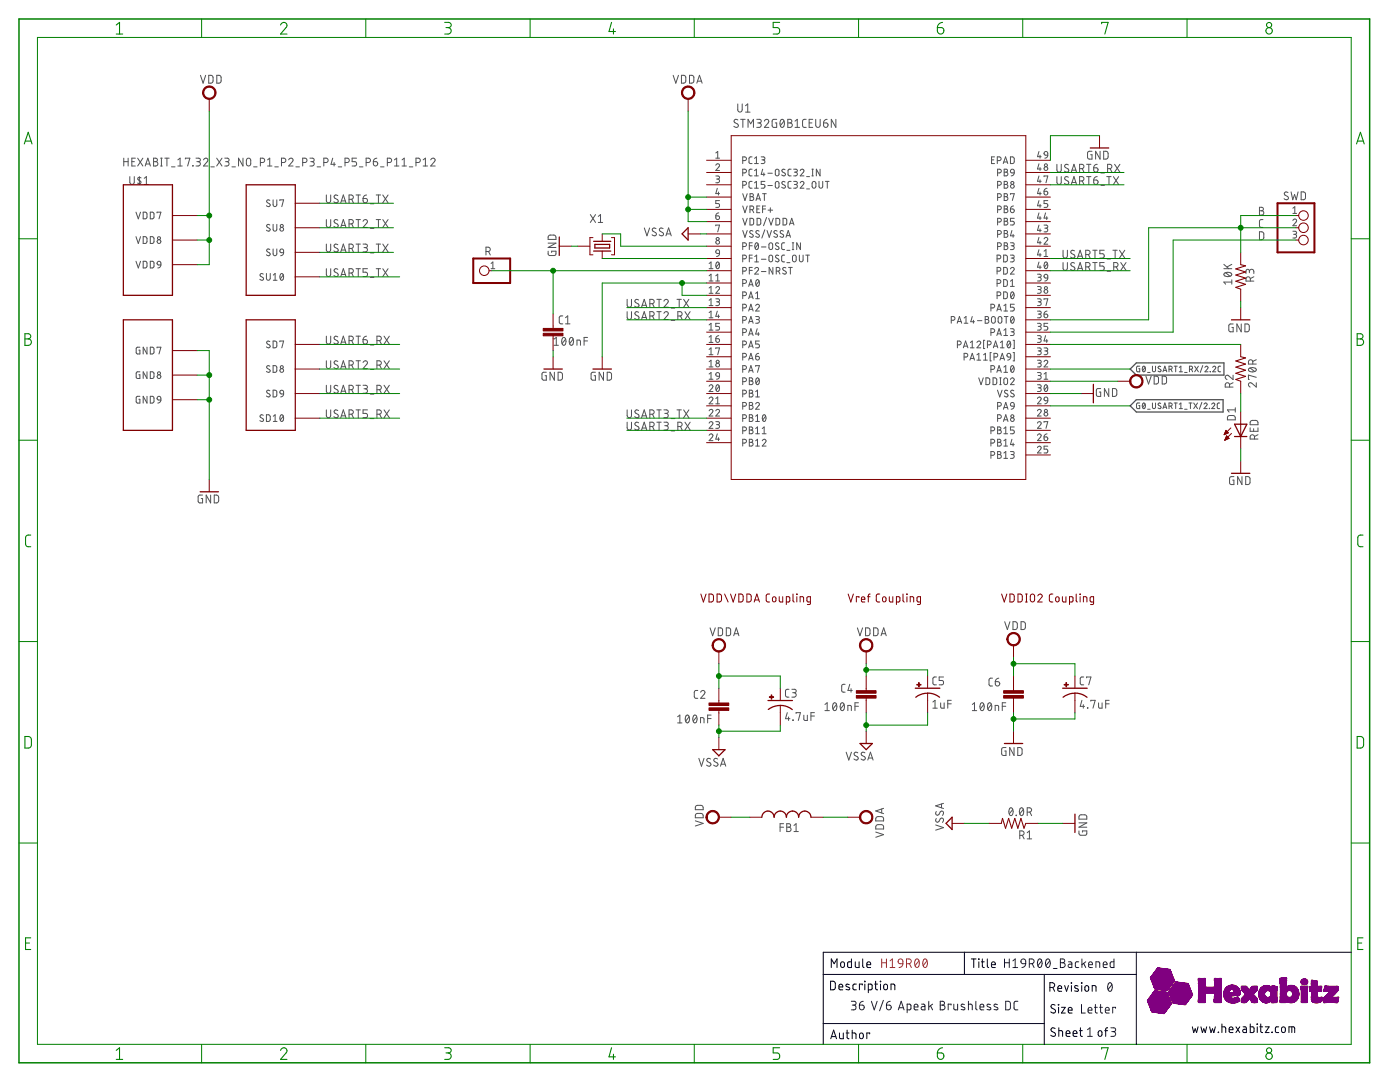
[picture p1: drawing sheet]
<svg xmlns="http://www.w3.org/2000/svg" width="279mm" height="216mm" viewBox="0 0 279 216" stroke-linecap="round" stroke-linejoin="round" font-family="sans-serif">
<g fill="none" stroke="#505050" stroke-width=".2">
<path d="M40 15l.5 1.6 .5-1.6M41.7 15h.5l.3 .3v.9l-.3 .4h-.5zM43.3 15h.6l.2 .3v.9l-.2 .4h-.6zM134.3 15l.6 1.6 .5-1.6M136 15h.6l.2 .3v1l-.2 .3h-.6zM137.6 15h.6l.3 .3v1l-.3 .3h-.6zM139.1 16.6l.5-1.6 .5 1.6M139.2 16.2h.8M24.7 31.6v1.5M24.7 32.3h.9M25.6 31.6v1.5M25.9 35.2v1.2a.44 .44 0 0 0 .5 .4 .44 .44 0 0 0 .4-.4v-1.2"/>
<path d="M26.3 32.3h.5M27 31.6h-.7v1.5h.7M27.5 31.6l1 1.5M27.8 35.2v1.6M28.2 35.5l-.5-.1-.2 .3 .6 .5v.3l-.3 .1-.3-.1M28.5 31.6l-1 1.5M28.8 36.8h.9M28.8 35.6l.4-.4v1.6M29 33.1l.5-1.5 .5 1.5M29.1 32.7h.8M30.6 31.6l.7 .1v.4l-.2 .2a.43 .43 0 0 1 .4 .4 .43 .43 0 0 1-.4 .4h-.5zM30.6 32.3h.5"/>
<path d="M32 33.1h.4M32 31.6h.4M32.2 31.6v1.5M32.9 31.6h.9M33.3 31.6v1.5M34.2 33.3h.7M35.5 33.1h.9M35.5 31.9l.4-.3v1.5M37 31.7v-.1h.9l-.5 1.5M38.5 33v.1zM39.1 31.6h.7l.2 .2-.2 .4-.5 .1M39.6 32.3a.43 .43 0 0 1 .4 .4 .43 .43 0 0 1-.4 .4h-.5"/>
<path d="M40.6 31.9a.43 .43 0 0 1 .6-.3 .43 .43 0 0 1 .2 .7l-.8 .8h.9M42.1 33.3h.7M43.2 31.6l1.1 1.5M44.3 31.6l-1.1 1.5M44.9 31.6h.6l.2 .2-.2 .4-.5 .1M45.3 32.3a.43 .43 0 0 1 .4 .4 .43 .43 0 0 1-.4 .4h-.4M46.3 33.3h.7M48.5 31.6v1.5l-.9-1.5v1.5M49.3 31.7l.3-.1 .3 .1 .1 1a.43 .43 0 0 1-.4 .4 .43 .43 0 0 1-.4-.4zM50.6 33.3h.7M52 32.4h.4a.43 .43 0 0 0 .4-.4 .43 .43 0 0 0-.4-.4h-.4v1.5M53.4 33.1h.9"/>
<path d="M53.4 31.9l.4-.3v1.5M53.8 40l-.4-.1-.2 .3 .6 .5a.34 .34 0 0 1 0 .5 .34 .34 0 0 1-.5-.1l-.1-.1M54.5 39.9v1a.37 .37 0 0 0 .4 .3 .37 .37 0 0 0 .3-.3v-1M54.8 33.3h.7M56.2 32.4h.4a.43 .43 0 0 0 .4-.4 .43 .43 0 0 0-.4-.4h-.4v1.5M57.6 31.9a.43 .43 0 0 1 .6-.3 .43 .43 0 0 1 .2 .7l-.8 .8h.9M59.1 33.3h.7M60.4 32.4h.4a.43 .43 0 0 0 .5-.4 .43 .43 0 0 0-.5-.4h-.4v1.5M61.8 31.6h.7l.2 .2-.2 .4-.5 .1M62.3 32.3a.43 .43 0 0 1 .4 .4 .43 .43 0 0 1-.4 .4h-.5M63.3 33.3h.7M64.6 32.4h.5a.43 .43 0 0 0 .4-.4 .43 .43 0 0 0-.4-.4h-.5v1.5"/>
<path d="M65.1 38.9v1.1a.43 .43 0 0 0 .5 .5 .43 .43 0 0 0 .4-.5v-1.1M66.4 31.6l-.3 1.2h.8M66.7 32.4v.7M67.4 39l-.5-.1-.2 .4 .1 .3 .5 .2a.43 .43 0 0 1 0 .7 .43 .43 0 0 1-.7-.2M67.5 33.3h.7M68.9 32.4h.4a.43 .43 0 0 0 .4-.4 .43 .43 0 0 0-.4-.4h-.4v1.5M69.7 39.8h.4a.43 .43 0 0 0 .4-.5 .43 .43 0 0 0-.4-.4h-.4v1.6M70.2 39.8l.3 .7M71.1 38.9h.8M71.2 31.6h-.9v.7h.5a.44 .44 0 0 1 .4 .4 .44 .44 0 0 1-.4 .4h-.5M71.5 38.9v1.6M71.7 33.3h.7"/>
<path d="M72.5 39.6h.5a.44 .44 0 0 1 .3 .5 .44 .44 0 0 1-.4 .4 .44 .44 0 0 1-.4-.5zM73.1 32.4h.4a.43 .43 0 0 0 .4-.4 .43 .43 0 0 0-.4-.4h-.4v1.5M73.2 38.9l-.5 .1-.2 .6M74.5 32.3h.5a.44 .44 0 0 1 .4 .5 .44 .44 0 0 1-.5 .3 .44 .44 0 0 1-.4-.4zM75.1 38.9h.8M75.2 31.6h-.2a.63 .63 0 0 0-.5 .7M75.5 38.9v1.6M75.9 33.3h.7M76.4 38.9l1 1.6M77.3 32.4h.4a.43 .43 0 0 0 .5-.4 .43 .43 0 0 0-.5-.4h-.4v1.5M77.4 38.9l-1 1.6M78.7 33.1h.9"/>
<path d="M78.7 31.9l.5-.3v1.5M80.2 33.1h.9M80.2 31.9l.5-.3v1.5M81.7 33.3h.7M83 32.4h.5a.43 .43 0 0 0 .4-.4 .43 .43 0 0 0-.4-.4h-.5v1.5M84.5 33.1h.8M84.5 31.9l.4-.3v1.5M86 31.9a.43 .43 0 0 1 .6-.3 .43 .43 0 0 1 .1 .7l-.7 .8h.8M142.9 33a.37 .37 0 0 1 .5-.3 .37 .37 0 0 1 .1 .6l-.6 .7h.7M142.9 35.1h.4l.3 .2-.2 .4h-.4M142.9 31.6h.7M142.9 30.5l.3-.3v1.4"/>
<path d="M143.2 37.6l-.3 1h.7M143.2 35.7a.37 .37 0 0 1 .4 .4 .37 .37 0 0 1-.4 .4h-.3M143.4 38.3v.6M147.2 20.7v1.2a.44 .44 0 0 0 .5 .5 .44 .44 0 0 0 .4-.5v-1.2M147.3 23.9a.41 .41 0 0 0-.6-.1 .41 .41 0 0 0-.1 .6l.6 .3a.38 .38 0 0 1 .1 .6 .38 .38 0 0 1-.5 .1l-.3-.2M147.8 23.8h.9M148.2 32h.4a.37 .37 0 0 0 .4-.3 .37 .37 0 0 0-.4-.4h-.4v1.3M148.2 34.5h.4a.37 .37 0 0 0 .4-.4 .37 .37 0 0 0-.4-.3h-.4v1.3M148.2 37h.4a.38 .38 0 0 0 .4-.4 .38 .38 0 0 0-.4-.4h-.4v1.3M148.2 38.7l.5 1.3 .4-1.3M148.3 23.8v1.6M148.8 21.1l.4-.4v1.7"/>
<path d="M148.8 22.4h.9M149.3 25.4v-1.6l.5 .9 .6-.9v1.6M149.7 38.7l.6 .1v.3l-.2 .1a.38 .38 0 0 1 .3 .4 .38 .38 0 0 1-.3 .4h-.4zM149.7 39.2h.4M150.1 31.3h-.5l-.1 .3v.9l.6 .1M150.1 33.8h-.5l-.1 .3v.8l.2 .2h.4M150.1 36.2h-.5l-.1 .3v.9l.2 .1h.4M150.6 32.6h.7M150.6 37.5h.7M150.6 35.1h.7M150.6 31.6l.4-.3v1.3M150.6 34.1l.4-.3v1.3"/>
<path d="M150.6 36.5l.4-.3v1.3M151 39.7h.7M151 23.8h.6a.36 .36 0 0 1 .3 .4 .36 .36 0 0 1-.3 .3h-.4M151.5 24.5a.44 .44 0 0 1 .4 .5 .44 .44 0 0 1-.4 .4h-.5M151.9 31.3h.6l.2 .2-.2 .4h-.4M152.2 38.7h.7M152.2 33.8l-.3 1h.8M152.3 31.9a.37 .37 0 0 1 .4 .4 .37 .37 0 0 1-.4 .3h-.4M152.4 34.5v.6M152.5 24.2a.44 .44 0 0 1 .7-.4 .44 .44 0 0 1 .1 .7l-.8 .9h.9M152.5 38.7v1.3M152.7 36.2h-.8v.6h.5a.38 .38 0 0 1 .3 .4 .38 .38 0 0 1-.3 .3h-.5"/>
<path d="M153.2 34.6h.9M153.2 37h.9M154.8 33.9l.4-.1 .2 .2 .1 .7a.37 .37 0 0 1-.4 .4 .37 .37 0 0 1-.4-.4zM154.8 36.3l.3-.1 .3 .1 .1 .9a.37 .37 0 0 1-.4 .3 .37 .37 0 0 1-.4-.3zM155 23.8h-.7l-.2 .2v1.2l.2 .2h.7v-.9h-.3M155.9 23.9l.2-.1a.95 .95 0 0 1 0 1.6 1 1 0 0 1-.2-1.5zM156.5 24.2l-.8 .9M156.7 33.9l-.5-.1-.2 .3 .6 .4a.34 .34 0 0 1 0 .5 .34 .34 0 0 1-.5 0l-.1-.1M156.7 36.3l-.5-.1-.2 .3 .2 .3 .4 .2a.35 .35 0 0 1 0 .5 .35 .35 0 0 1-.5 0l-.1-.1M157.2 23.8h.5a.36 .36 0 0 1 .3 .4 .36 .36 0 0 1-.3 .3 .44 .44 0 0 1 .4 .5 .44 .44 0 0 1-.4 .4h-.5zM157.2 24.5h.5M157.9 33.8h-.5l-.1 .3v.8l.2 .2h.4"/>
<path d="M157.9 36.2h-.5l-.1 .3v.9l.2 .1h.4M158.4 33.8h.6l.1 .2-.1 .3-.5 .1M158.4 36.2h.4l.3 .2-.1 .4h-.5M158.7 25.4h.9M158.7 24.2l.4-.4v1.6M158.7 34.4a.37 .37 0 0 1 .4 .3 .37 .37 0 0 1-.4 .4h-.3M158.7 36.8a.37 .37 0 0 1 .4 .4 .37 .37 0 0 1-.4 .3h-.3M159.7 34.1a.37 .37 0 0 1 .5-.3 .37 .37 0 0 1 .1 .6l-.6 .7h.7M159.7 36.5a.37 .37 0 0 1 .5-.3 .37 .37 0 0 1 .1 .6l-.6 .7h.7M160.9 23.8h-.5l-.2 .4v1l.2 .2h.5M161 35.2h.6M161 37.7h.6"/>
<path d="M161.5 24.5h.5M162 33.8h.3M162 35.1h.3M162.2 36.3l.3-.1 .2 .1 .1 .9a.38 .38 0 0 1-.3 .3 .38 .38 0 0 1-.4-.3zM162.2 33.8v1.3M162.2 23.8h-.7v1.6h.7M162.8 23.8v1.2a.44 .44 0 0 0 .4 .4 .44 .44 0 0 0 .5-.4v-1.2M163.4 36.2v1a.37 .37 0 0 0 .4 .3 .37 .37 0 0 0 .4-.3v-1M163.7 33.8v1.3l-.8-1.3v1.3M164.4 24.5h.5a.44 .44 0 0 1 .3 .5 .44 .44 0 0 1-.4 .4 .44 .44 0 0 1-.4-.4zM164.7 36.2h.8M165.1 23.8l-.4 .1-.3 .6"/>
<path d="M165.1 36.2v1.3M166.8 23.8v1.6l-.9-1.6v1.6M197.9 31.9h.4M198.5 31.3h-.6v1.3h.6M199 32h.4a.37 .37 0 0 0 .4-.3 .37 .37 0 0 0-.4-.4h-.4v1.3M199.1 39.4h.4a.37 .37 0 0 0 .3-.4 .37 .37 0 0 0-.3-.3h-.4v1.3M199.1 37h.4a.38 .38 0 0 0 .3-.4 .38 .38 0 0 0-.3-.4h-.4v1.3M199.1 34.5h.4a.37 .37 0 0 0 .3-.4 .37 .37 0 0 0-.3-.3h-.4v1.3M200.2 32.6l.5-1.3 .4 1.3M200.3 32.3h.7M200.4 38.7l.6 .1v.3l-.2 .1a.38 .38 0 0 1 .3 .4 .38 .38 0 0 1-.3 .4h-.4zM200.4 36.2l.6 .1v.4l-.2 .1a.37 .37 0 0 1 .3 .4 .37 .37 0 0 1-.3 .3h-.4z"/>
<path d="M200.4 33.8l.6 .1v.3l-.2 .2a.37 .37 0 0 1 .3 .3 .37 .37 0 0 1-.3 .4h-.4zM200.4 39.2h.4M200.4 36.8h.4M200.4 34.4h.4M201.7 31.3h.5l.2 .2v.8l-.2 .3h-.5zM201.7 38.8v-.1h.7l-.4 1.3M201.8 33.9l.2-.1 .3 .1 .1 .6-.7-.1v-.3zM202.4 34.5l-.2 .5-.4 .1M207.3 30.2l-.2 1.1h.7M207.3 37.6l-.2 1h.7M207.3 35.1l-.2 1.1h.7M207.3 32.7l-.2 1h.7"/>
<path d="M207.6 31v.6M207.6 33.4v.6M207.6 35.9v.6M207.6 38.3v.6M208.4 38.2h.4a.38 .38 0 0 1 .3 .4 .38 .38 0 0 1-.4 .3 .38 .38 0 0 1-.3-.4zM208.4 35.3v-.2h.7l-.4 1.4M208.5 30.3l.2-.1 .3 .1 .1 .7-.7-.1zM209 37.6l-.5 .2-.1 .4M209.1 31l-.1 .3-.5 .3M210.9 35.2v1.2a.43 .43 0 0 0 .5 .4 .43 .43 0 0 0 .4-.4v-1.2M210.9 32.8v1.1a.43 .43 0 0 0 .5 .5 .43 .43 0 0 0 .4-.5v-1.1M213.2 35.4l-.5-.1-.2 .3 .1 .2 .5 .4a.39 .39 0 0 1 .1 .5 .39 .39 0 0 1-.6 0l-.2-.1"/>
<path d="M213.2 32.9a.4 .4 0 0 0-.5-.1 .4 .4 0 0 0-.1 .6l.5 .3a.39 .39 0 0 1 .1 .6 .39 .39 0 0 1-.6-.1l-.2-.1M213.8 36.8l.5-1.6 .5 1.6M213.8 34.4l.5-1.6 .5 1.6M213.9 36.4h.8M213.9 34h.8M215.5 36.1h.4a.43 .43 0 0 0 .4-.4 .43 .43 0 0 0-.4-.5h-.4v1.6M215.5 33.7h.4a.43 .43 0 0 0 .4-.5 .43 .43 0 0 0-.4-.4h-.4v1.6M216 36.1l.3 .7M216 33.7l.3 .7M216.9 32.8h.8M216.9 35.2h.8M217.3 32.8v1.6"/>
<path d="M217.3 35.2v1.6M217.9 30.2h-.6l-.2 .2-.1 1 .3 .3h.6v-.8h-.2M218.3 35.9h.5a.43 .43 0 0 1 .3 .5 .43 .43 0 0 1-.4 .4 .43 .43 0 0 1-.4-.4zM218.3 33.5h.5a.43 .43 0 0 1 .3 .5 .43 .43 0 0 1-.4 .3 .43 .43 0 0 1-.4-.4zM219 35.2l-.5 .2-.2 .5M219 32.8l-.6 .3-.1 .4M219.5 30.2v1.5l-.8-1.5v1.5M219.7 37h.7M219.7 34.5h.7M220.3 30.2h.6l.2 .3v.8l-.2 .4h-.6zM220.9 35.2h.8M221 33.7h.5a.43 .43 0 0 0 .4-.5 .43 .43 0 0 0-.4-.4h-.5v1.6"/>
<path d="M221.3 35.2v1.6M221.6 33.7l.3 .7M222.2 35.2l1 1.6M222.4 32.8l1.1 1.6M223.2 35.2l-1 1.6M223.5 32.8l-1.1 1.6M257 38.4l-.4-.1-.3 .4 .2 .2 .5 .3a.4 .4 0 0 1 0 .6 .4 .4 0 0 1-.6 0l-.1-.2M257.7 38.3l.3 1.6 .4-1.1 .3 1.1 .4-1.6M259.7 38.3h.6l.2 .3v1l-.2 .2-.6 .1zM27.1 42.3l.5 1.4 .4-1.4M27.1 47.2l.5 1.4 .4-1.4M27.1 52.1l.5 1.4 .4-1.4"/>
<path d="M28.6 42.3l.5 .1 .2 .2v.7l-.2 .3-.5 .1zM28.6 47.2l.5 .1 .2 .2v.7l-.2 .4h-.5zM28.6 52.1l.5 .1 .2 .2v.7l-.2 .3-.5 .1zM30 42.3l.5 .1 .2 .2v.8l-.2 .2-.5 .1zM30 47.2h.4l.3 .3v.8l-.2 .3h-.5zM30 52.1l.5 .1 .2 .2v.8l-.2 .2-.5 .1zM31.3 42.5v-.2h.8l-.4 1.4M31.5 52.2l.2-.1 .3 .1 .1 .7-.7-.1-.1-.3zM32.1 52.9l-.2 .5-.4 .1M52.5 54.7l-.3-.1-.3 .3 .6 .5a.33 .33 0 0 1 0 .5 .33 .33 0 0 1-.5-.1l-.1-.1M53.2 54.6v.9a.38 .38 0 0 0 .4 .4 .38 .38 0 0 0 .3-.4v-.9M53.8 49.8l-.4-.1-.2 .3 .6 .5a.34 .34 0 0 1 0 .5 .34 .34 0 0 1-.5-.1l-.1-.1"/>
<path d="M53.8 44.9l-.3-.1-.3 .3 .6 .5a.33 .33 0 0 1 0 .5 .33 .33 0 0 1-.5-.1l-.1-.1M54.5 49.7v1a.37 .37 0 0 0 .4 .3 .37 .37 0 0 0 .3-.3v-1M54.5 44.8v.9a.37 .37 0 0 0 .4 .4 .37 .37 0 0 0 .3-.4v-.9M54.5 54.9l.4-.3v1.3M54.5 55.9h.8M55.9 40v-.1h.7l-.4 1.3M56 49.8l.2-.1 .3 .1 .1 .6-.7-.1zM56 54.7l.2-.1a.82 .82 0 0 1 0 1.3 .82 .82 0 0 1-.2-1.2zM56.5 54.9l-.6 .7M56.6 50.4l-.1 .4-.5 .2M65.1 43.8v1.1a.43 .43 0 0 0 .5 .5 .43 .43 0 0 0 .4-.5v-1.1M65.1 53.6v1.1a.43 .43 0 0 0 .5 .5 .43 .43 0 0 0 .4-.5v-1.1"/>
<path d="M65.1 48.7v1.1a.43 .43 0 0 0 .5 .5 .43 .43 0 0 0 .4-.5v-1.1M67.4 43.9a.4 .4 0 0 0-.5-.1 .4 .4 0 0 0-.1 .6l.5 .3a.39 .39 0 0 1 .1 .6 .39 .39 0 0 1-.6 0l-.2-.1M67.4 53.7a.4 .4 0 0 0-.5-.1 .4 .4 0 0 0-.1 .6l.5 .3a.39 .39 0 0 1 .1 .6 .39 .39 0 0 1-.6 0l-.2-.1M67.4 48.8l-.5-.1-.2 .4 .1 .3 .5 .2a.4 .4 0 0 1 .1 .6 .4 .4 0 0 1-.6 0l-.2-.1M68 45.4l.5-1.6 .5 1.6M68 55.2l.5-1.6 .5 1.6M68 50.3l.5-1.6 .5 1.6M68 40.5l.5-1.6 .5 1.6M68.1 45h.8M68.1 54.8h.8M68.1 49.9h.8M68.1 40.1h.8"/>
<path d="M69.7 44.7h.4a.43 .43 0 0 0 .4-.5 .43 .43 0 0 0-.4-.4h-.4v1.6M69.7 54.5h.4a.43 .43 0 0 0 .4-.5 .43 .43 0 0 0-.4-.4h-.4v1.6M69.7 49.6h.4a.43 .43 0 0 0 .4-.5 .43 .43 0 0 0-.4-.4h-.4v1.6M70.2 44.7l.3 .7M70.2 54.5l.3 .7M70.2 49.6l.3 .7M71.1 53.6h.8M71.1 43.8h.8M71.1 48.7h.8M71.5 43.8v1.6M71.5 48.7v1.6M71.5 53.6v1.6"/>
<path d="M72.5 44.2a.43 .43 0 0 1 .6-.4 .43 .43 0 0 1 .1 .7l-.7 .9h.8M72.5 48.7h.6l.2 .3-.2 .4h-.5M72.9 49.4a.43 .43 0 0 1 .4 .4 .43 .43 0 0 1-.4 .5h-.4M73.3 53.6h-.8v.7h.5a.44 .44 0 0 1 .4 .4 .44 .44 0 0 1-.4 .5h-.5M73.9 45.6h.7M73.9 55.4h.7M73.9 50.5h.7M73.9 40.7h.7M75.1 53.6h.8M75.1 43.8h.8M75.1 48.7h.8M75.5 43.8v1.6"/>
<path d="M75.5 48.7v1.6M75.5 53.6v1.6M76.4 43.8l1 1.6M76.4 53.6l1 1.6M76.4 48.7l1 1.6M77.4 43.8l-1 1.6M77.4 53.6l-1 1.6M77.4 48.7l-1 1.6M97 50.2h.4a.43 .43 0 0 0 .5-.4 .43 .43 0 0 0-.5-.5h-.4v1.6M97.5 50.2l.4 .7M98 53.6h.7M98 52.6l.4-.3v1.3"/>
<path d="M109.4 50.1v.7l.2 .2h1.1l.2-.2 .1-.7h-.9v.3M109.4 48.5h1.6l-1.6 .9h1.6M109.5 47l1.2-.1 .2 .3 .1 .6h-1.6zM117.8 42.8l1.1 1.6M118.9 42.8l-1.1 1.6M119.4 43.2l.4-.4v1.6M119.4 44.4h.9M125.2 59.7v1.2a.43 .43 0 0 0 .4 .4 .43 .43 0 0 0 .4-.4v-1.2M127.4 59.9l-.5-.1-.2 .3 .1 .2 .6 .3a.39 .39 0 0 1 0 .6 .39 .39 0 0 1-.6 0l-.1-.1M128.6 45.5l.5 1.6 .5-1.6M130.9 45.6a.39 .39 0 0 0-.6-.1 .39 .39 0 0 0 0 .6l.5 .3a.36 .36 0 0 1 .2 .5 .36 .36 0 0 1-.5 .1l-.4-.2M131.1 59.7h.9"/>
<path d="M131.5 59.7v1.6M132.3 45.6l-.4-.1-.3 .3 .2 .3 .4 .3a.39 .39 0 0 1 .1 .6 .39 .39 0 0 1-.6 0l-.1-.2M132.9 47.1l.5-1.6 .6 1.6M133.1 46.7h.7M135.1 59.7h.9M135.6 59.7v1.6M136.4 59.7l1.1 1.6M137.5 59.7l-1.1 1.6M141.5 53.6h.8M141.5 56.1h.8M141.5 55l.4-.3v1.4M141.5 52.6l.4-.3v1.3"/>
<path d="M141.5 57.5l.4-.3v1.3M141.5 59.9l.4-.3v1.4M141.5 58.5h.8M142.9 57.5a.37 .37 0 0 1 .5-.3 .37 .37 0 0 1 .1 .6l-.6 .7h.7M142.9 59.6h.5l.2 .3-.2 .3h-.4M142.9 43.1h.4a.37 .37 0 0 1 .3 .4 .37 .37 0 0 1-.4 .3 .37 .37 0 0 1-.3-.3zM142.9 56.1h.7M142.9 55l.3-.3v1.4M142.9 45.1v-.2h.7l-.4 1.4M143 49.9l.2-.1 .3 .1 .1 .7-.7-.1zM143 52.4l.2-.1a.8 .8 0 0 1 0 1.3 .82 .82 0 0 1-.2-1.2zM143.4 42.5l-.4 .2-.1 .4"/>
<path d="M143.5 52.6l-.6 .7M143.6 50.6l-.1 .3-.5 .3M143.6 40h-.7v.6h.4a.39 .39 0 0 1 .3 .4 .39 .39 0 0 1-.3 .4h-.4M148.2 56.6h.4a.38 .38 0 0 0 .4-.4 .38 .38 0 0 0-.4-.4h-.4v1.3M148.2 59h.4a.37 .37 0 0 0 .4-.4 .37 .37 0 0 0-.4-.3h-.4v1.3M148.2 49.2h.4a.37 .37 0 0 0 .4-.4 .37 .37 0 0 0-.4-.3h-.4v1.3M148.2 51.6h.4a.37 .37 0 0 0 .4-.3 .37 .37 0 0 0-.4-.4h-.4v1.4M148.2 54.1h.4a.37 .37 0 0 0 .4-.4 .37 .37 0 0 0-.4-.3h-.4v1.3M148.2 43.6l.5 1.3 .4-1.3M148.2 41.1l.5 1.3 .4-1.3M148.2 46l.5 1.3 .4-1.3M149.4 57.1l.5-1.3 .4 1.3"/>
<path d="M149.4 59.6l.5-1.3 .4 1.3M149.5 56.8h.7M149.5 59.3h.7M149.5 49h.6M149.5 51.5h.6M149.5 54h.6M149.7 43.6h.5l.2 .2v.9l-.2 .2h-.5zM149.7 41.8h.4a.37 .37 0 0 0 .3-.3 .37 .37 0 0 0-.3-.4h-.4v1.3M150.1 48.5h-.6v1.3M150.1 50.9h-.6v1.4M150.1 53.4h-.6v1.3M150.1 41.8l.3 .6"/>
<path d="M150.3 46.1l-.5-.1-.2 .3 .2 .3 .4 .2a.37 .37 0 0 1-.1 .6 .37 .37 0 0 1-.5-.2M150.6 53.7a.37 .37 0 0 1 .5-.3 .37 .37 0 0 1 .2 .6l-.7 .7h.8M150.6 52.3h.8M150.6 51.2l.4-.3v1.4M150.8 48.5h.2a.79 .79 0 0 1 0 1.3 .86 .86 0 0 1-.2-1.3zM150.8 58.5l.4-.2v1.3M150.8 59.6h.8M150.9 40l.4-1.3 .5 1.3M151 41.7h.5M151.1 55.8h.1a.79 .79 0 0 1 0 1.3 .84 .84 0 0 1-.1-1.3zM151.1 43.6h.5l.2 .2v.9l-.2 .2h-.5zM151.3 48.7l-.6 .8"/>
<path d="M151.5 46.1l-.5-.1-.1 .3 .1 .3 .4 .2a.34 .34 0 0 1 0 .5 .34 .34 0 0 1-.5 0l-.1-.1M151.5 56.1l-.6 .8M151.6 41.1h-.6v1.3h.6M152 49.3h.9M152 51.7h.9M152 54.2h.9M152.2 41.7h.6M152.6 45.8l-.6 1.7M152.8 41.1h-.6v1.3M153 43.4l-.6 1.6M153.1 46l.4 1.3 .5-1.3M153.3 41.9h.9"/>
<path d="M153.4 43.6l.5 1.3 .4-1.3M153.6 48.6l.2-.1 .3 .1 .1 .8a.37 .37 0 0 1-.4 .4 .37 .37 0 0 1-.3-.4zM153.6 51l.2-.1 .3 .1 .1 .9a.37 .37 0 0 1-.4 .4 .37 .37 0 0 1-.3-.4zM153.7 41.5v.9M154.2 53.4v1.3l-.7-1.3v1.3M154.9 43.6h.5l.2 .2v.7l-.2 .4h-.5zM154.9 54.1h.4a.37 .37 0 0 0 .4-.4 .37 .37 0 0 0-.4-.3h-.4v1.3M155.1 46.1a.33 .33 0 0 0-.5 0 .33 .33 0 0 0 0 .5l.4 .2a.37 .37 0 0 1 0 .6 .37 .37 0 0 1-.6-.2M155.4 54.1l.3 .6M155.4 48.6a.34 .34 0 0 0-.5-.1 .34 .34 0 0 0 0 .5l.4 .2a.37 .37 0 0 1 0 .6 .37 .37 0 0 1-.6-.2M155.4 51l-.5-.1-.1 .3 .5 .5a.36 .36 0 0 1 0 .6 .36 .36 0 0 1-.6-.2M156.3 43.6h.5l.2 .2v.9l-.2 .2h-.5z"/>
<path d="M156.3 46.1l-.4-.1-.2 .3 .2 .3 .4 .2a.37 .37 0 0 1-.1 .6 .37 .37 0 0 1-.5-.2M156.6 48.5h-.5l-.1 .2v.9l.2 .2h.4M156.6 50.9h-.5l-.1 .3v.9l.6 .2M156.8 53.5l-.4-.1-.2 .3 .6 .4a.33 .33 0 0 1 0 .5 .33 .33 0 0 1-.5 0l-.1-.1M156.9 47.3l.4-1.3 .5 1.3M157 47h.6M157 50h.6M157 52.4h.6M157.4 53.4h.7M157.6 44.9l.4-1.3 .5 1.3M157.7 44.6h.6M157.7 53.4v1.3"/>
<path d="M158.1 48.5h.3M158.1 49.8h.3M158.3 51l.2-.1 .3 .1 .1 .9a.37 .37 0 0 1-.4 .4 .37 .37 0 0 1-.3-.4zM158.3 48.5v1.3M159.5 50.9v1a.37 .37 0 0 0 .4 .4 .37 .37 0 0 0 .4-.4v-1M159.7 48.5v1.3l-.7-1.3v1.3M160.8 50.9h.7M161.2 50.9v1.4M199 59h.4a.37 .37 0 0 0 .3-.4 .37 .37 0 0 0-.3-.3h-.4v1.3M199 56.6h.4a.38 .38 0 0 0 .3-.4 .38 .38 0 0 0-.3-.4h-.4v1.3M199 54.1h.4a.37 .37 0 0 0 .3-.4 .37 .37 0 0 0-.3-.3h-.4v1.3M199 51.6h.4a.37 .37 0 0 0 .3-.3 .37 .37 0 0 0-.3-.4h-.4v1.4"/>
<path d="M199.1 49.2h.4a.37 .37 0 0 0 .3-.4 .37 .37 0 0 0-.3-.3h-.4v1.3M199.1 46.8h.4a.38 .38 0 0 0 .3-.4 .38 .38 0 0 0-.3-.4h-.4v1.3M199.1 44.3h.4a.37 .37 0 0 0 .3-.4 .37 .37 0 0 0-.3-.3h-.4v1.3M199.1 41.8h.4a.37 .37 0 0 0 .3-.3 .37 .37 0 0 0-.3-.4h-.4v1.3M200.3 58.3h.5l.2 .2v.9l-.3 .2h-.4zM200.3 55.8h.4l.3 .2v.9l-.2 .2h-.5zM200.3 53.4h.5l.2 .2v.9l-.2 .2h-.5zM200.3 50.9h.5l.2 .2v.9l-.2 .2-.5 .1zM200.4 48.5l.6 .1v.3l-.2 .1a.38 .38 0 0 1 .3 .4 .38 .38 0 0 1-.3 .4h-.4zM200.4 46l.6 .1v.4l-.2 .1a.37 .37 0 0 1 .3 .4 .37 .37 0 0 1-.3 .3h-.4zM200.4 43.6l.6 .1v.3l-.2 .2a.37 .37 0 0 1 .3 .3 .37 .37 0 0 1-.3 .4h-.4zM200.4 41.1l.6 .1v.4l-.2 .1a.37 .37 0 0 1 .3 .4 .37 .37 0 0 1-.3 .3h-.4z"/>
<path d="M200.4 49h.4M200.4 46.6h.4M200.4 44.2h.4M200.4 41.7h.4M201.7 48.5h.5l.2 .2-.2 .3h-.4M201.7 41.7h.4a.38 .38 0 0 1 .3 .4 .38 .38 0 0 1-.4 .3 .38 .38 0 0 1-.3-.3zM201.7 53.7a.37 .37 0 0 1 .5-.3 .37 .37 0 0 1 .1 .6l-.6 .7h.7M201.7 50.9h.5l.2 .2-.2 .4h-.4M201.7 57.1h.7M201.7 56.1l.3-.3v1.3M201.8 58.3h.1a.66 .66 0 0 1 .6 .4 .66 .66 0 0 1-.2 .7l-.2 .2a.66 .66 0 0 1-.5-.5 .66 .66 0 0 1 .2-.7zM202 46l-.3 1.1h.7"/>
<path d="M202 49a.38 .38 0 0 1 .4 .4 .38 .38 0 0 1-.4 .4h-.3M202 51.5a.38 .38 0 0 1 .4 .4 .38 .38 0 0 1-.4 .4h-.3M202.2 46.8v.5M202.3 41.1l-.4 .1-.2 .5M202.3 58.5l-.6 .8M202.4 43.6h-.7v.6h.4a.38 .38 0 0 1 .3 .3 .38 .38 0 0 1-.3 .4h-.4M207.1 59.6h.5l.2 .3-.2 .3h-.4M207.1 57.2h.4l.3 .2-.2 .3-.4 .1M207.1 54.7h.4l.3 .2-.2 .4h-.4M207.3 47.4l-.2 1h.7M207.3 44.9l-.2 1.1h.7M207.3 42.5l-.2 1h.7"/>
<path d="M207.3 40l-.2 1.1h.7M207.3 52.3l-.2 1h.7M207.3 49.8l-.2 1.1h.7M207.4 57.8a.38 .38 0 0 1 .4 .3 .38 .38 0 0 1-.4 .4h-.3M207.4 55.3a.37 .37 0 0 1 .4 .4 .37 .37 0 0 1-.4 .4h-.3M207.6 40.8v.6M207.6 43.2v.6M207.6 45.7v.6M207.6 48.1v.6M207.6 50.6v.6M207.6 53v.6M208.4 47.7a.37 .37 0 0 1 .5-.3 .37 .37 0 0 1 .1 .6l-.6 .7h.7"/>
<path d="M208.4 44.9h.4l.3 .2-.2 .4h-.4M208.4 59.8v-.2h.7l-.4 1.4M208.4 50.1l.3-.3v1.4M208.4 51.2h.7M208.5 54.8l.2-.1 .3 .1 .1 .7-.7-.1zM208.5 52.4l.2-.1a.8 .8 0 0 1 0 1.3 .82 .82 0 0 1-.2-1.2zM208.7 42.5l-.3 1h.7M208.7 45.5a.37 .37 0 0 1 .4 .4 .37 .37 0 0 1-.4 .4h-.3M208.9 43.2v.6M209 52.6l-.6 .7M209.1 40h-.7v.6h.4a.39 .39 0 0 1 .3 .4 .39 .39 0 0 1-.3 .4h-.4M209.1 55.5l-.2 .5-.4 .1"/>
<path d="M212.2 49.9v1.2a.43 .43 0 0 0 .4 .4 .43 .43 0 0 0 .4-.4v-1.2M212.2 52.4v1.1a.43 .43 0 0 0 .4 .5 .43 .43 0 0 0 .4-.5v-1.1M214.4 50.1a.39 .39 0 0 0-.6-.1 .39 .39 0 0 0 .1 .6l.5 .2a.39 .39 0 0 1 0 .6 .39 .39 0 0 1-.6 0l-.1-.1M214.4 52.5a.39 .39 0 0 0-.6-.1 .39 .39 0 0 0 .1 .6l.5 .3a.39 .39 0 0 1 0 .6 .39 .39 0 0 1-.6-.1l-.1-.1M215 51.5l.6-1.6 .5 1.6M215 54l.6-1.6 .5 1.6M215.2 51.1h.7M215.2 53.6h.7M216.7 50.8h.4a.43 .43 0 0 0 .5-.4 .43 .43 0 0 0-.5-.5h-.4v1.6M216.7 53.3h.4a.43 .43 0 0 0 .5-.5 .43 .43 0 0 0-.5-.4h-.4v1.6M217.2 50.8l.4 .7M217.2 53.3l.4 .7"/>
<path d="M218.1 49.9h.8M218.1 52.4h.8M218.5 49.9v1.6M218.5 52.4v1.6M220.4 49.9h-.9v.7h.5a.44 .44 0 0 1 .4 .5 .44 .44 0 0 1-.4 .4h-.5M220.4 52.4h-.9v.7h.5a.44 .44 0 0 1 .4 .4 .44 .44 0 0 1-.4 .5h-.5M220.9 51.7h.7M220.9 54.1h.7M222.1 49.9h.9M222.3 53.3h.4a.43 .43 0 0 0 .4-.5 .43 .43 0 0 0-.4-.4h-.4v1.6M222.5 49.9v1.6M222.8 53.3l.3 .7"/>
<path d="M223.4 49.9l1.1 1.6M223.7 52.4l1 1.6M224.5 49.9l-1.1 1.6M224.7 52.4l-1 1.6M244.2 53.6h1.6M244.2 52.7l1 .9M244.3 54.5a1.01 1.01 0 0 1 1.5 .3 .93 .93 0 0 1-1.6 0zM244.6 54.4l.9 .7M245.8 56.3h-1.6l.4 .4M245.8 55.8v.9M245.8 52.7l-.9 .6M249.3 54.2a.44 .44 0 0 1 .5-.5 .44 .44 0 0 1 .4 .5v.4"/>
<path d="M249.3 54.4v-.5l-.4-.2-.2 .2v.7M249.5 56.1v-.4a.43 .43 0 0 0-.4-.5 .43 .43 0 0 0-.4 .5v.4h1.5M250.2 55.2l-.7 .4M251.4 41.4l.7 .1v.4l-.3 .2a.43 .43 0 0 1 .4 .4 .43 .43 0 0 1-.4 .4h-.4zM251.4 46.2l.6 .1 .2 .2v1.1l-.2 .2h-.6zM251.4 42.1h.4M252.1 43.8h-.5l-.2 .4v1l.2 .2h.5M258 44a.37 .37 0 0 1 .5-.3 .37 .37 0 0 1 .2 .6l-.7 .7h.8M258 46.1h.5l.3 .3-.2 .3-.4 .1M258 41.6l.4-.3v1.3M258 42.6h.8M258.4 46.8a.37 .37 0 0 1 .4 .3 .37 .37 0 0 1-.4 .4h-.4"/>
<path d="M27.9 69.3l-.7 .1v.9l.2 .3h.5v-.7h-.2M27.9 74.2h-.6l-.1 .1v.9l.2 .3h.5v-.7h-.2M27.9 79.1l-.7 .1v.9l.2 .3h.5v-.7h-.2M29.3 69.3v1.3l-.7-1.3v1.3M29.3 74.2v1.3l-.7-1.3v1.3M29.3 79.1v1.3l-.7-1.3v1.3M30 69.3h.5l.2 .2v.9l-.3 .2h-.4zM30 74.2h.5l.2 .2v.9l-.2 .2h-.5zM30 79.1h.5l.2 .2v.9l-.2 .2h-.5zM31.3 69.4v-.1h.8l-.4 1.3M31.5 79.2l.2-.1 .3 .1 .1 .6-.7-.1-.1-.2zM32.1 79.8l-.1 .4-.5 .2"/>
<path d="M53.8 68.2l-.4-.1-.2 .2 .2 .3 .4 .2a.34 .34 0 0 1 0 .5 .34 .34 0 0 1-.5 0l-.1-.1M53.8 73.1l-.4-.1-.2 .3 .6 .4a.33 .33 0 0 1 0 .5 .33 .33 0 0 1-.5 0l-.1-.1M53.8 78l-.4-.1-.2 .2 .2 .3 .4 .2a.34 .34 0 0 1 0 .5 .34 .34 0 0 1-.5 0l-.1-.1M54.5 68.1h.5l.2 .2v.9l-.2 .2h-.5zM54.5 73h.5l.2 .2v.9l-.2 .2h-.5zM54.5 77.9h.5l.2 .2v.9l-.2 .2h-.5zM55.9 68.2v-.1h.7l-.4 1.3M56 78l.2-.1 .3 .1 .1 .6-.7-.1zM56.6 78.6l-.2 .5-.4 .1M65.1 72v1.1a.43 .43 0 0 0 .5 .5 .43 .43 0 0 0 .4-.5v-1.1M65.1 76.9v1.1a.43 .43 0 0 0 .5 .5 .43 .43 0 0 0 .4-.5v-1.1M65.1 67.1v1.1a.43 .43 0 0 0 .5 .5 .43 .43 0 0 0 .4-.5v-1.1"/>
<path d="M67.4 72.1l-.5-.1-.2 .3 .1 .3 .5 .3a.39 .39 0 0 1 .1 .6 .39 .39 0 0 1-.6-.1l-.2-.1M67.4 77l-.4-.1-.3 .3 .1 .3 .5 .3a.39 .39 0 0 1 .1 .6 .39 .39 0 0 1-.6 0l-.2-.2M67.4 67.2l-.4-.1-.3 .3 .1 .3 .5 .3a.39 .39 0 0 1 .1 .6 .39 .39 0 0 1-.6 0l-.2-.2M68 73.6l.5-1.6 .5 1.6M68 78.5l.5-1.6 .5 1.6M68 68.7l.5-1.6 .5 1.6M68.1 73.2h.8M68.1 78.1h.8M68.1 68.3h.8M69.7 72.9h.4a.43 .43 0 0 0 .4-.5 .43 .43 0 0 0-.4-.4h-.4v1.6M69.7 77.8h.4a.44 .44 0 0 0 .4-.5 .44 .44 0 0 0-.4-.4h-.4v1.6M69.7 68h.4a.44 .44 0 0 0 .4-.5 .44 .44 0 0 0-.4-.4h-.4v1.6"/>
<path d="M70.2 72.9l.3 .7M70.2 77.8l.3 .7M70.2 68l.3 .7M71.1 72h.8M71.1 76.9h.8M71.1 67.1h.8M71.5 67.1v1.6M71.5 72v1.6M71.5 76.9v1.6M72.5 72.3a.43 .43 0 0 1 .6-.3 .43 .43 0 0 1 .1 .7l-.7 .9h.8M72.5 76.9h.6l.2 .3-.2 .4h-.5M72.5 67.8h.5a.44 .44 0 0 1 .3 .5 .44 .44 0 0 1-.4 .4 .44 .44 0 0 1-.4-.5z"/>
<path d="M72.9 77.6a.44 .44 0 0 1 .4 .4 .44 .44 0 0 1-.4 .5h-.4M73.2 67.1l-.6 .3-.1 .4M73.9 78.6h.7M73.9 73.7h.7M73.9 68.8h.7M75.2 72.9h.5a.43 .43 0 0 0 .4-.5 .43 .43 0 0 0-.4-.4h-.5v1.6M75.2 77.8h.5a.44 .44 0 0 0 .4-.5 .44 .44 0 0 0-.4-.4h-.5v1.6M75.2 68h.5a.44 .44 0 0 0 .4-.5 .44 .44 0 0 0-.4-.4h-.5v1.6M75.8 72.9l.3 .7M75.8 77.8l.3 .7M75.8 68l.3 .7M76.6 72l1.1 1.6"/>
<path d="M76.6 76.9l1.1 1.6M76.6 67.1l1.1 1.6M77.7 72l-1.1 1.6M77.7 76.9l-1.1 1.6M77.7 67.1l-1.1 1.6M109 74.3h-.5l-.3 .2v1l.2 .3 .6 .1v-.9h-.2M110.6 67.7l.4-.4v1.6M110.6 68.9h.8M110.6 74.3v1.6l-.8-1.6v1.6M111.4 74.3h.6l.2 .2v1.1l-.2 .2-.6 .1zM112.3 67.4l.2-.1a.91 .91 0 0 1 0 1.6 .97 .97 0 0 1-.2-1.5zM112.3 63l-.5 .1-.2 .3v1l.2 .2h.5"/>
<path d="M112.9 64.6h.8M112.9 63.4l.4-.4v1.6M112.9 67.7l-.7 .9M113.8 67.4l.2-.1a.91 .91 0 0 1 0 1.6 .97 .97 0 0 1-.2-1.5zM114.4 67.7l-.7 .9M115.1 68.9v-1l.7 .1v.9M116.6 68h.7M117.3 67.3h-.7v1.6M118.8 74.3h-.5l-.3 .2v1l.2 .3 .6 .1v-.9h-.2M120.4 74.3v1.6l-.8-1.6v1.6M121.2 74.3h.6l.2 .2v1.1l-.2 .2-.6 .1zM125.2 62.2v1.1a.43 .43 0 0 0 .4 .5 .43 .43 0 0 0 .4-.5v-1.1"/>
<path d="M127.4 62.3l-.5-.1-.2 .3 .1 .3 .6 .3a.39 .39 0 0 1 0 .6 .39 .39 0 0 1-.6-.1l-.1-.1M128 61.3l.6-1.6 .5 1.6M128 63.8l.6-1.6 .5 1.6M128.2 60.9h.7M128.2 63.4h.7M129.7 60.6h.4a.43 .43 0 0 0 .5-.4 .43 .43 0 0 0-.5-.5h-.4v1.6M129.7 63.1h.4a.43 .43 0 0 0 .5-.5 .43 .43 0 0 0-.5-.4h-.4v1.6M130.2 60.6l.4 .7M130.2 63.1l.4 .7M131.1 62.2h.9M131.5 62.2v1.6M132.5 60.1a.43 .43 0 0 1 .6-.3 .43 .43 0 0 1 .1 .6l-.7 .9h.9"/>
<path d="M132.5 62.5a.43 .43 0 0 1 .6-.3 .43 .43 0 0 1 .1 .7l-.7 .9h.9M133.9 61.5h.7M133.9 63.9h.7M135.3 63.1h.4a.43 .43 0 0 0 .4-.5 .43 .43 0 0 0-.4-.4h-.4v1.6M135.8 63.1l.3 .7M136.7 62.2l1 1.6M137.7 62.2l-1 1.6M141.5 77.1a.38 .38 0 0 1 .6-.3 .38 .38 0 0 1 .1 .6l-.7 .7h.8M141.5 79.5a.37 .37 0 0 1 .5-.3 .37 .37 0 0 1 .2 .6l-.7 .8h.8M141.5 62.4l.4-.3v1.3M141.5 64.8l.4-.3v1.4M141.5 67.3l.4-.3v1.3"/>
<path d="M141.5 69.7l.4-.3v1.4M141.5 72.2l.4-.3v1.3M141.5 74.6l.4-.3v1.4M141.5 61h.8M141.5 63.4h.8M141.5 65.9h.8M141.5 68.3h.8M141.5 70.8h.8M141.5 73.2h.8M141.5 75.7h.8M142.9 67.6h.4a.37 .37 0 0 1 .3 .4 .37 .37 0 0 1-.4 .3 .37 .37 0 0 1-.3-.4zM142.9 79.5l.3-.3v1.4"/>
<path d="M142.9 69.6v-.2h.7l-.4 1.4M143 74.4l.2-.1 .3 .1 .1 .7-.7-.1zM143.1 76.8h.1a.82 .82 0 0 1 0 1.3 .82 .82 0 0 1-.1-1.3zM143.2 62.1l-.3 1h.7M143.2 60.2a.38 .38 0 0 1 .4 .4 .38 .38 0 0 1-.4 .4h-.3M143.4 62.8v.6M143.4 67l-.4 .2-.1 .4M143.5 77.1l-.6 .7M143.6 64.5h-.7v.6h.4a.38 .38 0 0 1 .3 .4 .38 .38 0 0 1-.3 .4h-.4M143.6 75.1l-.1 .3-.5 .3M148.2 61.4h.4a.37 .37 0 0 0 .4-.3 .37 .37 0 0 0-.4-.4h-.4v1.4M148.2 63.9h.4a.37 .37 0 0 0 .4-.4 .37 .37 0 0 0-.4-.3h-.4v1.3"/>
<path d="M148.2 66.4h.4a.38 .38 0 0 0 .4-.4 .38 .38 0 0 0-.4-.4h-.4v1.4M148.2 68.8h.4a.38 .38 0 0 0 .4-.4 .38 .38 0 0 0-.4-.3h-.4v1.3M148.2 71.2h.4a.37 .37 0 0 0 .4-.3 .37 .37 0 0 0-.4-.4h-.4v1.4M148.2 73.7h.4a.37 .37 0 0 0 .4-.4 .37 .37 0 0 0-.4-.3h-.4v1.3M148.2 76.2h.4a.38 .38 0 0 0 .4-.4 .38 .38 0 0 0-.4-.4h-.4v1.4M148.2 78.6h.4a.38 .38 0 0 0 .4-.4 .38 .38 0 0 0-.4-.3h-.4v1.3M149.4 62.1l.5-1.4 .4 1.4M149.4 64.5l.5-1.3 .4 1.3M149.4 67l.5-1.4 .4 1.4M149.4 69.4l.5-1.3 .4 1.3M149.4 71.9l.5-1.4 .4 1.4M149.4 74.3l.5-1.3 .4 1.3"/>
<path d="M149.5 61.7h.7M149.5 64.2h.7M149.5 66.6h.7M149.5 69.1h.7M149.5 71.5h.7M149.5 74h.7M149.5 75.4l.7 .1v.3l-.3 .2a.37 .37 0 0 1 .4 .4 .37 .37 0 0 1-.4 .4h-.4zM149.5 77.9l.7 .1v.2l-.3 .3a.37 .37 0 0 1 .4 .3 .37 .37 0 0 1-.4 .4h-.4zM149.5 76h.4M149.5 78.5h.4M150.8 61a.37 .37 0 0 1 .5-.3 .37 .37 0 0 1 .1 .6l-.6 .8h.8M150.8 63.2h.6l.2 .2-.2 .3-.4 .1"/>
<path d="M150.8 71.1h.5a.38 .38 0 0 1 .3 .4 .38 .38 0 0 1-.4 .3 .38 .38 0 0 1-.4-.3zM150.8 78.1l.4-.2v1.3M150.8 73.1v-.1h.8l-.4 1.3M150.8 79.2h.8M151 75.5l.2-.1a.79 .79 0 0 1 0 1.4 .84 .84 0 0 1-.2-1.3zM151.1 65.6l-.3 1.1h.8M151.2 63.8a.37 .37 0 0 1 .4 .3 .37 .37 0 0 1-.4 .4h-.4M151.3 66.4v.6M151.4 70.5l-.4 .1-.2 .5M151.5 75.7l-.6 .8M151.6 68.1h-.8v.5h.5a.39 .39 0 0 1 .3 .4 .39 .39 0 0 1-.3 .4h-.5M189.8 63.9h.4a.37 .37 0 0 0 .4-.4 .37 .37 0 0 0-.4-.3h-.4v1.3"/>
<path d="M191 64.5l.5-1.3 .4 1.3M191.1 68.8h.4a.38 .38 0 0 0 .3-.4 .38 .38 0 0 0-.3-.3h-.4v1.3M191.1 64.2h.7M192.3 69.4l.4-1.3 .5 1.3M192.4 69.1h.6M192.4 71.2h.4a.37 .37 0 0 0 .3-.3 .37 .37 0 0 0-.3-.4h-.4v1.4M192.4 64.5h.8M192.4 63.5l.4-.3v1.3M193.6 71.9l.4-1.4 .5 1.4M193.7 69.4h.7M193.7 68.3l.3-.2v1.3M193.7 71.5h.7"/>
<path d="M194 63.2l-.3 1h.8M194.3 63.9v.6M195 68.3a.37 .37 0 0 1 .5-.2 .37 .37 0 0 1 .1 .5l-.6 .8h.7M195 70.8l.3-.3v1.4M195 71.9h.7M195.1 64h.9M195.3 75.4l.5 1.4 .4-1.4M196.3 71.9h.7M196.3 70.8l.4-.3v1.4M196.5 67.9h-.2v1.7h.2M196.6 63.2l.6 .1 .1 .2-.3 .3a.37 .37 0 0 1 .4 .3 .37 .37 0 0 1-.4 .4h-.4zM196.6 63.8h.4"/>
<path d="M196.8 75.4h.5l.2 .2v.9l-.2 .2-.5 .1zM197.1 68.8h.3a.38 .38 0 0 0 .4-.4 .38 .38 0 0 0-.4-.3h-.3v1.3M197.8 73.7h.3a.37 .37 0 0 0 .4-.4 .37 .37 0 0 0-.4-.3h-.3v1.3M197.8 66.4h.3a.38 .38 0 0 0 .4-.4 .38 .38 0 0 0-.4-.4h-.3v1.4M197.8 61.4h.3a.37 .37 0 0 0 .4-.3 .37 .37 0 0 0-.4-.4h-.3v1.4M197.8 70.4h-.2v1.6h.2M198 63.3l.2-.1 .3 .1 .1 .8a.38 .38 0 0 1-.4 .4 .38 .38 0 0 1-.3-.4zM198.2 75.4h.4l.3 .2v.9l-.2 .2-.5 .1zM198.2 69.4l.5-1.3 .4 1.3M198.4 69.1h.6M198.4 71.2h.4a.37 .37 0 0 0 .3-.3 .37 .37 0 0 0-.3-.4h-.4v1.4M198.9 74.3l.5-1.3 .4 1.3"/>
<path d="M198.9 67l.5-1.4 .4 1.4M198.9 62.1l.5-1.4 .4 1.4M199.1 61.7h.6M199.1 66.6h.6M199.1 74h.6M199.1 77.9l.4 1.3 .5-1.3M199.3 63.3l.3-.1 .2 .1 .1 .8a.37 .37 0 0 1-.3 .4 .37 .37 0 0 1-.4-.4zM199.5 75.4h.3M199.5 76.8h.3M199.6 71.9l.4-1.4 .5 1.4M199.6 68.3l.4-.2v1.3M199.6 69.4h.8"/>
<path d="M199.7 75.4v1.4M199.7 71.5h.6M200.3 74.3h.8M200.3 62.1h.8M200.3 73.3l.4-.3v1.3M200.3 61l.4-.3v1.4M200.3 65.9l.4-.3v1.4M200.3 67h.8M200.4 63.2h.8M200.4 75.5l.3-.1 .4 .2v.8a.37 .37 0 0 1-.4 .4 .37 .37 0 0 1-.4-.4zM200.8 63.2v1.3M201.1 70.6l.2-.1 .3 .1 .1 .6h-.7z"/>
<path d="M201.1 78l-.4-.1-.2 .2 .1 .3 .4 .2a.34 .34 0 0 1 .1 .5 .34 .34 0 0 1-.5 0l-.2-.1M201.1 68.1h.1a.66 .66 0 0 1 .6 .4 .66 .66 0 0 1-.2 .7l-.2 .2a.66 .66 0 0 1-.5-.5 .66 .66 0 0 1 .2-.7zM201.6 68.3l-.6 .8M201.7 65.6h.4l.3 .2-.2 .4h-.4M201.7 75.7a.37 .37 0 0 1 .5-.3 .37 .37 0 0 1 .1 .6l-.6 .8h.7M201.7 71.2l-.1 .4-.5 .3M201.8 73h.1a.66 .66 0 0 1 .6 .4 .66 .66 0 0 1-.2 .7l-.2 .2a.64 .64 0 0 1-.5-.5 .64 .64 0 0 1 .2-.6zM201.8 63.2h.1a.64 .64 0 0 1 .6 .4 .64 .64 0 0 1-.2 .7l-.2 .2a.66 .66 0 0 1-.5-.5 .66 .66 0 0 1 .2-.7zM202 66.2a.37 .37 0 0 1 .4 .4 .37 .37 0 0 1-.4 .4h-.3M202.2 67.9h.2v1.7h-.2M202.2 70.4h.2v1.6h-.2M202.3 78l-.4-.1-.2 .2 .1 .3 .5 .2a.38 .38 0 0 1-.1 .6 .38 .38 0 0 1-.5-.2"/>
<path d="M202.3 73.3l-.6 .7M202.3 63.5l-.6 .7M202.4 60.7h-.7v.6h.4a.39 .39 0 0 1 .3 .4 .39 .39 0 0 1-.3 .4h-.4M207.1 79.5a.37 .37 0 0 1 .5-.3 .37 .37 0 0 1 .1 .6l-.6 .8h.7M207.1 71.9h.5l.2 .2-.2 .4h-.4M207.1 69.4h.5l.2 .3-.2 .3h-.4M207.1 67h.4l.3 .2-.2 .3-.4 .1M207.1 64.5h.4l.3 .2-.2 .4h-.4M207.1 62.1h.5l.2 .2-.2 .4h-.4M207.1 74.3l.5 .1 .2 .2-.2 .3h-.4M207.1 76.8h.4l.3 .2-.2 .3-.4 .1M207.4 72.5a.37 .37 0 0 1 .4 .3 .37 .37 0 0 1-.4 .4h-.3"/>
<path d="M207.4 70a.38 .38 0 0 1 .4 .4 .38 .38 0 0 1-.4 .4h-.3M207.4 67.6a.37 .37 0 0 1 .4 .4 .37 .37 0 0 1-.4 .3h-.3M207.4 65.1a.37 .37 0 0 1 .4 .4 .37 .37 0 0 1-.4 .4h-.3M207.4 62.7a.37 .37 0 0 1 .4 .3 .37 .37 0 0 1-.4 .4h-.3M207.4 60.2a.38 .38 0 0 1 .4 .4 .38 .38 0 0 1-.4 .4h-.3M207.4 74.9a.37 .37 0 0 1 .4 .4 .37 .37 0 0 1-.4 .4h-.3M207.4 77.4a.37 .37 0 0 1 .4 .4 .37 .37 0 0 1-.4 .3h-.3M208.4 72.2a.37 .37 0 0 1 .5-.3 .37 .37 0 0 1 .1 .6l-.6 .7h.7M208.4 69.4h.5l.2 .3-.2 .3h-.4M208.4 62.7h.4a.37 .37 0 0 1 .3 .4 .37 .37 0 0 1-.4 .3 .37 .37 0 0 1-.3-.3zM208.4 75.7h.7M208.4 74.6l.3-.3v1.4"/>
<path d="M208.5 79.3l.2-.1 .3 .1 .1 .7-.7-.1zM208.5 76.9l.2-.1a.82 .82 0 0 1 0 1.3 .82 .82 0 0 1-.2-1.2zM208.7 67l-.3 1h.7M208.7 70a.38 .38 0 0 1 .4 .4 .38 .38 0 0 1-.4 .4h-.3M208.9 67.7v.6M209 62.1l-.5 .2-.1 .4M209 77.1l-.6 .7M209.1 80l-.1 .3-.5 .3M209.1 64.5h-.7v.6h.4a.38 .38 0 0 1 .3 .4 .38 .38 0 0 1-.3 .4h-.4M219.7 77.5l-.7 .1-.2 .1v1.2l.2 .2h.7v-.9h-.3M221.3 77.5v1.6l-.9-1.6v1.6M222 77.5l.6 .1 .2 .2 .1 .9-.3 .4h-.6z"/>
<path d="M227.5 73.1l-.6 .1v.9l.6 .1v-.6h-.2M228.1 73.1h.1a.56 .56 0 0 1 .4 .5 .56 .56 0 0 1-.4 .6l-.2-.6zM228.5 73.3l-.5 .6M228.7 75.1l.5 1.5 .5-1.5M229 74.3h.5M230 73.1v.9l.2 .2 .4-.2v-.9M230.3 75.1h.6l.3 .2v1l-.3 .3h-.6zM231.6 73.2l-.3-.1-.2 .2 .6 .5a.32 .32 0 0 1-.2 .4 .32 .32 0 0 1-.4-.2M231.9 75.1h.7l.2 .2v1l-.2 .3h-.7zM232.1 74.2l.4-1.1 .4 1.1M232.2 73.9h.5M233.3 73.7l.6-.1v-.4l-.6-.1v1.1"/>
<path d="M233.7 73.7l.2 .5M234.3 73.1h.6M234.6 73.1v1.1M235.4 74.2h.6M235.4 73.3l.3-.2v1.1M236.4 74.3h.5M237.4 73.7l.5-.1v-.4l-.5-.1v1.1M237.8 73.7l.2 .5M238.4 73.1l.8 1.1M239.2 73.1l-.8 1.1M240 72.9l-.5 1.4M240.5 73.3a.31 .31 0 0 1 .4-.2 .31 .31 0 0 1 .1 .5l-.5 .6h.6"/>
<path d="M241.5 74.2h.1M242 73.3a.31 .31 0 0 1 .5-.2 .31 .31 0 0 1 0 .5l-.5 .6h.6M243.6 73.1h-.4l-.1 .2v.7l.5 .2M245.4 77.2v-.4a.43 .43 0 0 0-.4-.4 .43 .43 0 0 0-.5 .4v.4h1.6M246.1 74.9v.8l-.9-.7a.43 .43 0 0 0-.7 .1 .43 .43 0 0 0 .4 .6M246.1 76.4l-.7 .3M246.1 64.6l-.7 .1-.1 .2-.1 .9 .2 .4h.7v-.9h-.2M247.7 64.6v1.6l-.9-1.6v1.6M248.5 64.6l.5 .1 .3 .2v.9l-.3 .4h-.5zM249.3 73.5a.99 .99 0 0 1 1.4 .3 .94 .94 0 0 1-1.5 0zM249.5 73.4l.9 .7M250 72.6v-.4a.43 .43 0 0 0-.4-.4 .43 .43 0 0 0-.4 .4v.4h1.5"/>
<path d="M250.7 76.4v.8l-.8-.7a.43 .43 0 0 0-.7 .1 .43 .43 0 0 0 .3 .6M250.7 75.3l-1.5-.5v.9h.1M250.7 71.8l-.7 .3M40.4 98.8h-.6l-.2 .2-.1 1 .3 .3 .6 .1v-.9h-.2M42 98.8v1.6l-.9-1.6v1.6M42.8 98.8h.6l.2 .3a1.19 1.19 0 0 1-.1 1.1l-.7 .2zM52.5 82.9l-.4-.1-.2 .3 .6 .4a.33 .33 0 0 1 0 .5 .33 .33 0 0 1-.5 0l-.1-.1M53.2 82.8h.5l.2 .2v.7l-.2 .4h-.5zM54.5 84.1h.8M54.5 83.1l.4-.3v1.3M56 82.8h.2a.8 .8 0 0 1 0 1.3 .82 .82 0 0 1-.2-1.3zM56.5 83.1l-.6 .7"/>
<path d="M65.1 81.8v1.1a.43 .43 0 0 0 .5 .5 .43 .43 0 0 0 .4-.5v-1.1M67.4 81.9l-.5-.1-.2 .3 .1 .3 .5 .3a.39 .39 0 0 1 .1 .6 .39 .39 0 0 1-.6-.1l-.2-.1M68 83.4l.5-1.6 .5 1.6M68.1 83h.8M69.7 82.7h.4a.43 .43 0 0 0 .4-.5 .43 .43 0 0 0-.4-.4h-.4v1.6M70.2 82.7l.3 .7M71.1 81.8h.8M71.5 81.8v1.6M73.3 81.8h-.8v.7h.5a.44 .44 0 0 1 .4 .4 .44 .44 0 0 1-.4 .5h-.5M73.9 83.5h.7M75.2 82.7h.5a.43 .43 0 0 0 .4-.5 .43 .43 0 0 0-.4-.4h-.5v1.6M75.8 82.7l.3 .7"/>
<path d="M76.6 81.8l1.1 1.6M77.7 81.8l-1.1 1.6M125.2 81.8v1.1a.43 .43 0 0 0 .4 .5 .43 .43 0 0 0 .4-.5v-1.1M125.2 84.2v1.2a.43 .43 0 0 0 .4 .4 .43 .43 0 0 0 .4-.4v-1.2M127.4 81.9l-.5-.1-.2 .3 .1 .3 .6 .3a.39 .39 0 0 1 0 .6 .39 .39 0 0 1-.6-.1l-.1-.1M127.4 84.4a.4 .4 0 0 0-.5-.1 .4 .4 0 0 0-.1 .5l.6 .4a.39 .39 0 0 1 0 .5 .39 .39 0 0 1-.6 0l-.1-.1M128 83.4l.6-1.6 .5 1.6M128 85.8l.6-1.6 .5 1.6M128.2 83h.7M128.2 85.4h.7M129.7 82.7h.4a.43 .43 0 0 0 .5-.5 .43 .43 0 0 0-.5-.4h-.4v1.6M129.7 85.1h.4a.43 .43 0 0 0 .5-.4 .43 .43 0 0 0-.5-.5h-.4v1.6"/>
<path d="M130.2 82.7l.4 .7M130.2 85.1l.4 .7M131.1 81.8h.9M131.1 84.2h.9M131.5 81.8v1.6M131.5 84.2v1.6M132.5 81.8h.7l.2 .3-.2 .3-.5 .1M132.5 84.2l.7 .1 .2 .2-.2 .4h-.5M132.9 82.5a.43 .43 0 0 1 .5 .4 .43 .43 0 0 1-.5 .5h-.4M132.9 84.9a.43 .43 0 0 1 .5 .5 .43 .43 0 0 1-.5 .4h-.4M133.9 83.5h.7M133.9 86h.7"/>
<path d="M135.1 81.8h.9M135.3 85.1h.4a.43 .43 0 0 0 .4-.4 .43 .43 0 0 0-.4-.5h-.4v1.6M135.6 81.8v1.6M135.8 85.1l.3 .7M136.4 81.8l1.1 1.6M136.7 84.2l1 1.6M137.5 81.8l-1.1 1.6M137.7 84.2l-1 1.6M141.5 82a.37 .37 0 0 1 .5-.3 .37 .37 0 0 1 .2 .6l-.7 .7h.8M141.5 84.4a.37 .37 0 0 1 .5-.3 .37 .37 0 0 1 .2 .6l-.7 .8h.8M141.5 86.9a.38 .38 0 0 1 .6-.3 .38 .38 0 0 1 .1 .6l-.7 .7h.8M142.9 82a.37 .37 0 0 1 .5-.3 .37 .37 0 0 1 .1 .6l-.6 .7h.7"/>
<path d="M142.9 84.1l.5 .1 .2 .2-.1 .2-.5 .1M142.9 80.6h.7M143.2 86.6l-.3 1h.7M143.2 84.7a.37 .37 0 0 1 .4 .4 .37 .37 0 0 1-.4 .4h-.3M143.4 87.3v.6M148.2 81h.4a.37 .37 0 0 0 .4-.3 .37 .37 0 0 0-.4-.4h-.4v1.4M148.2 83.5h.4a.37 .37 0 0 0 .4-.4 .37 .37 0 0 0-.4-.3h-.4v1.3M148.2 86h.4a.38 .38 0 0 0 .4-.4 .38 .38 0 0 0-.4-.4h-.4v1.4M148.2 88.4h.4a.38 .38 0 0 0 .4-.4 .38 .38 0 0 0-.4-.3h-.4v1.3M149.5 80.3l.7 .1v.3l-.3 .2a.38 .38 0 0 1 .4 .4 .38 .38 0 0 1-.4 .4h-.4zM149.5 82.8l.7 .1v.2l-.3 .3a.37 .37 0 0 1 .4 .3 .37 .37 0 0 1-.4 .4h-.4zM149.5 85.2l.7 .1v.3l-.3 .2a.37 .37 0 0 1 .4 .4 .37 .37 0 0 1-.4 .4h-.4z"/>
<path d="M149.5 87.7l.7 .1v.2l-.3 .3a.37 .37 0 0 1 .4 .3 .37 .37 0 0 1-.4 .4h-.4zM149.5 80.9h.4M149.5 83.4h.4M149.5 85.8h.4M149.5 88.3h.4M150.8 80.6a.37 .37 0 0 1 .5-.3 .37 .37 0 0 1 .1 .6l-.6 .8h.8M150.8 83.1l.4-.3v1.3M150.8 85.5l.4-.3v1.4M150.8 87.9l.4-.2v1.3M150.8 84.1h.8M150.8 86.6h.8M150.8 89h.8"/>
<path d="M152.1 87.9a.37 .37 0 0 1 .6-.2 .37 .37 0 0 1 .1 .6l-.7 .7h.8M152.1 86.6h.8M152.1 85.5l.4-.3v1.4M152.3 82.8h.1a.66 .66 0 0 1 .5 .4 .66 .66 0 0 1-.1 .7l-.2 .2a.64 .64 0 0 1-.5-.5 .64 .64 0 0 1 .2-.6zM152.8 83.1l-.6 .7M197.8 90.8h.3a.37 .37 0 0 0 .4-.3 .37 .37 0 0 0-.4-.4h-.3v1.4M197.8 88.4h.3a.38 .38 0 0 0 .4-.4 .38 .38 0 0 0-.4-.3h-.3v1.3M197.8 86h.3a.38 .38 0 0 0 .4-.4 .38 .38 0 0 0-.4-.4h-.3v1.4M199.1 83.5h.4a.37 .37 0 0 0 .3-.4 .37 .37 0 0 0-.3-.3h-.4v1.3M199.1 81h.4a.37 .37 0 0 0 .3-.3 .37 .37 0 0 0-.3-.4h-.4v1.4M199.1 90.1l.6 .1v.3l-.2 .2a.38 .38 0 0 1 .3 .4 .38 .38 0 0 1-.3 .4h-.4zM199.1 87.7h.5l.1 .2v.2l-.2 .2a.37 .37 0 0 1 .3 .3 .37 .37 0 0 1-.3 .4h-.4z"/>
<path d="M199.1 85.2h.5l.1 .2v.3l-.2 .1a.37 .37 0 0 1 .3 .4 .37 .37 0 0 1-.3 .4h-.4zM199.1 85.8h.4M199.1 88.3h.4M199.1 90.7h.4M200.3 84.1l.4-1.3 .5 1.3M200.3 81.7l.4-1.4 .5 1.4M200.3 85.5l.4-.3v1.4M200.3 87.9l.4-.2v1.3M200.3 90.4l.4-.3v1.4M200.3 86.6h.8M200.3 89h.8M200.3 91.5h.8"/>
<path d="M200.4 83.8h.7M200.4 81.3h.7M201.7 90.1h.5l.2 .2-.2 .4h-.4M201.8 80.4l.2-.1 .3 .1 .1 .6h-.7v-.3zM202 87.7l-.3 1h.7M202 90.7a.38 .38 0 0 1 .4 .4 .38 .38 0 0 1-.4 .4h-.3M202.2 88.4v.6M202.4 81l-.1 .4-.5 .3M202.4 85.2h-.7v.6h.4a.38 .38 0 0 1 .3 .4 .38 .38 0 0 1-.3 .4h-.4M207.1 82a.37 .37 0 0 1 .5-.3 .37 .37 0 0 1 .1 .6l-.6 .7h.7M207.1 89.3a.37 .37 0 0 1 .5-.3 .37 .37 0 0 1 .1 .6l-.6 .8h.7M207.1 86.9a.37 .37 0 0 1 .5-.3 .37 .37 0 0 1 .1 .6l-.6 .7h.7"/>
<path d="M207.1 84.4a.37 .37 0 0 1 .5-.2 .37 .37 0 0 1 .1 .5l-.6 .8h.7M208.4 87.2h.4a.37 .37 0 0 1 .3 .4 .37 .37 0 0 1-.4 .3 .37 .37 0 0 1-.3-.4zM208.4 84.3v-.2h.7l-.4 1.4M209 86.6l-.5 .2-.1 .4M209.1 89h-.7v.6h.4a.39 .39 0 0 1 .3 .4 .39 .39 0 0 1-.3 .4h-.4M227.5 80.4l-.6 .1-.1 .8 .2 .2h.5v-.6h-.2M228.1 80.5l.1-.1a.58 .58 0 0 1 .4 .6 .58 .58 0 0 1-.4 .5l-.2-.5zM228.5 80.7l-.5 .6M229 81.7h.5M230 80.4v1l.2 .1 .4-.1v-1M231.6 80.5a.27 .27 0 0 0-.4 0 .27 .27 0 0 0 0 .4l.5 .3a.31 .31 0 0 1-.2 .4 .31 .31 0 0 1-.4-.2M232.1 81.5l.4-1.1 .4 1.1"/>
<path d="M232.2 81.3h.5M233.3 81l.6-.1v-.4l-.6-.1v1.1M233.7 81l.2 .5M234.3 80.4h.6M234.6 80.4v1.1M235.4 81.5h.6M235.4 80.7l.3-.3v1.1M236.4 81.7h.5M237.3 80.4h.6M237.6 80.4v1.1M238.2 80.4l.8 1.1M239 80.4l-.8 1.1"/>
<path d="M239.9 80.3l-.5 1.4M240.3 80.7a.31 .31 0 0 1 .4-.3 .31 .31 0 0 1 .1 .5l-.5 .6h.6M241.3 81.5h.1M241.8 80.7a.31 .31 0 0 1 .5-.3 .31 .31 0 0 1 .1 .5l-.6 .6h.6M243.4 80.4l-.3 .1-.2 .2 .1 .8h.4M245.1 83l.3-.1 .9 .1 .2 .2v.6h-1.5zM246.3 95.1h-.6l-.3 .2v1l.2 .3 .7 .1v-.9h-.3M246.5 81.4v.8M246.5 81.8h-1.5l.3 .4M247.9 95.1v1.6l-.9-1.6v1.6M248.6 95.1h.6l.2 .3v1l-.2 .2-.6 .1zM249.5 85.4v.7h1.6v-.7"/>
<path d="M249.6 84l.3-.1h.9l.2 .3 .1 .6h-1.6zM250.2 85.5v.6M250.4 87.6v-.4a.43 .43 0 0 0-.5-.5 .43 .43 0 0 0-.4 .5v.4h1.6M251.1 86.7l-.7 .4M139.3 137.8h-.5l-.2 .3v1l.2 .2h.5M139.8 138.1a.43 .43 0 0 1 .6-.3 .43 .43 0 0 1 .2 .7l-.8 .8h.9M141.7 125.3l.5 1.6 .5-1.6M143.3 125.3h.7l.2 .2v1.1l-.2 .2-.7 .1zM144.9 125.3h.7l.2 .2v1.1l-.2 .2-.7 .1zM146.4 126.9l.5-1.6 .6 1.6M146.6 126.4h.7M157.5 137.5l-.5 .1-.2 .3 .1 1.1 .6 .1"/>
<path d="M158 137.5l.7 .1 .2 .2-.2 .4h-.5M158.5 138.2a.45 .45 0 0 1 .4 .5 .45 .45 0 0 1-.4 .4h-.5M168.7 136.5l-.6 .2-.1 .2 .1 1.1 .6 .1M169.6 136.5l-.4 1.3h.9M169.8 137.4v.7M171.1 125.3l.5 1.6 .5-1.6M172.7 125.3h.7l.2 .2v.9l-.2 .4-.7 .1zM174.3 125.3h.7l.2 .2v.9l-.2 .4-.7 .1zM175.8 126.9l.6-1.6 .5 1.6M176 126.4h.7M186.9 135.1h-.5l-.2 .3v1l.2 .2 .5 .1M188.3 135.1h-.9v.7h.6a.44 .44 0 0 1 .3 .4 .44 .44 0 0 1-.3 .5h-.6"/>
<path d="M189.8 139.7h-.7v1.6M198.1 135.3l-.5 .1-.2 .3v1l.2 .2h.5M198.6 136h.6a.44 .44 0 0 1 .3 .5 .44 .44 0 0 1-.5 .4 .44 .44 0 0 1-.4-.4zM199.3 135.3l-.5 .3-.2 .4M200.5 124.1l.5 1.5 .5-1.5M202.2 124.1h.6l.2 .2v.9l-.2 .4h-.6zM203.8 124.1h.6l.2 .2v.9l-.2 .4h-.6zM215.9 139.7l-.3 1.2h.9M216.3 135.1h-.5l-.2 .3v1l.2 .2 .5 .1M216.9 135.3v-.2h.8l-.4 1.6M217.7 139.9v-.2h.9l-.5 1.6M221.4 139.7h-.7v1.6"/>
<path d="M135.2 143l.5-.3v1.6M135.2 144.3h.9M136.9 142.8l.3-.1a.91 .91 0 0 1 0 1.6 .99 .99 0 0 1-.3-1.5zM137.5 143l-.7 .9M138.5 142.8l.2-.1a.91 .91 0 0 1 0 1.6 .99 .99 0 0 1-.2-1.5zM139 143l-.7 .9M139.5 151.3l.5 1.6 .5-1.6M139.8 144.3v-1.1l.7 .1v1M141.2 143.4h.7M141.8 151.4a.4 .4 0 0 0-.6-.1 .4 .4 0 0 0-.1 .6l.6 .3a.39 .39 0 0 1 .1 .6 .39 .39 0 0 1-.6 0l-.2-.1M141.9 142.7h-.7v1.6M143.2 151.4a.4 .4 0 0 0-.6-.1 .4 .4 0 0 0-.1 .6l.6 .3a.39 .39 0 0 1 .1 .6 .39 .39 0 0 1-.6 0l-.2-.1"/>
<path d="M143.8 152.9l.5-1.6 .5 1.6M143.9 152.5h.8M157.1 142.2l-.3 1.2h.8M157.4 143.1v.7M158.2 143.7l.1 .1zM158.9 142.4v-.2h.8l-.4 1.6M160.4 142.7v.9l.3 .2h.4v-1.1M161.8 142.9h.7M162.5 142.2h-.7v1.6M164.6 140.6l.5-.4v1.6M164.6 141.8h.9M166.3 140.3l.3-.1a.91 .91 0 0 1 0 1.6 .97 .97 0 0 1-.3-1.5z"/>
<path d="M166.9 140.6l-.7 .9M167.9 140.3l.2-.1a.94 .94 0 0 1 0 1.6 .99 .99 0 0 1-.2-1.5zM168.4 140.6l-.7 .9M168.9 150.1l.5 1.6 .5-1.6M169.2 141.8v-1l.7 .1v.9M170.6 140.9h.7M171.2 150.2a.39 .39 0 0 0-.6 0 .39 .39 0 0 0 0 .5l.5 .3a.39 .39 0 0 1 .1 .6 .39 .39 0 0 1-.6 0l-.2-.2M171.3 140.2h-.7v1.6M172.6 150.2a.41 .41 0 0 0-.5-.1 .41 .41 0 0 0-.2 .6l.6 .3a.43 .43 0 0 1 0 .7 .43 .43 0 0 1-.7-.3M173.2 151.7l.5-1.6 .5 1.6M173.3 151.3h.8M186.2 141.3h.8"/>
<path d="M186.2 140.1l.4-.4v1.6M187.7 140.3v.8l.3 .2h.4v-1M189.1 140.4h.7M194.1 141.8h.8M194.1 140.6l.4-.4v1.6M195.7 140.3l.3-.1a.94 .94 0 0 1 0 1.6 .99 .99 0 0 1-.3-1.5zM196.3 140.6l-.7 .9M197.3 140.3l.2-.1a.94 .94 0 0 1 0 1.6 .97 .97 0 0 1-.2-1.5zM197.8 140.6l-.7 .9M198.6 141.8v-1l.7 .1v.9M200 140.9h.7M200.7 140.2h-.7v1.6"/>
<path d="M200.8 149.2h-.5l-.4 .2v1l.2 .3h.7v-.8h-.3M202.4 149.2v1.5l-.9-1.5v1.5M203.1 149.2h.6l.3 .2v1.1l-.3 .2h-.6zM216.2 140.6v.7M217 141.2l.1 .1zM219.2 140.3l.1 .8 .2 .2h.4v-1M220.7 140.4h.7M138.8 163.8l1.5 .5-1.5 .5M138.9 162.4l.3-.1h.9l.2 .3v.6h-1.5zM138.9 160.8l.3-.1h.9l.2 .3v.6h-1.5zM155.7 165.1h.7M156.4 164.4h-.7v1.5"/>
<path d="M157 164.4l.7 .1v.4l-.3 .2a.43 .43 0 0 1 .5 .4 .43 .43 0 0 1-.5 .4h-.4zM157 165.1h.4M158.5 164.7l.4-.3v1.5M158.5 165.9h.8M174.8 166l1.5 .5-1.5 .6M174.9 164.7l.3-.2 .9 .1 .2 .2v.6h-1.5zM174.9 163.1l.3-.2 .9 .1 .2 .2v.6h-1.5zM176 161.4v.8M176.3 161.3l-1.5 .5 1.5 .5M186.7 164.6l1.6 .5-1.6 .6M186.9 163.3a.4 .4 0 0 0-.1 .6 .4 .4 0 0 0 .5 .1l.3-.6a.43 .43 0 0 1 .7 .1 .43 .43 0 0 1-.2 .6M186.9 161.9a.39 .39 0 0 0-.1 .6 .39 .39 0 0 0 .6 0l.2-.5a.39 .39 0 0 1 .6 0 .39 .39 0 0 1 0 .6l-.1 .1"/>
<path d="M187.9 160.4v.8M188.3 160.3l-1.6 .5 1.6 .5M201.5 161.3l.3-.1a.91 .91 0 0 1 0 1.6 .99 .99 0 0 1-.3-1.5zM202.1 161.5l-.7 .9M202.8 162.7l.1 .1zM203.5 166.7h.4a.44 .44 0 0 0 .5-.5 .44 .44 0 0 0-.5-.4h-.4v1.6M203.6 161.3l.3-.1a.94 .94 0 0 1 0 1.6 .99 .99 0 0 1-.3-1.5zM204 166.7l.4 .7M204.2 161.5l-.7 .9M205 162.1h.4a.43 .43 0 0 0 .5-.5 .43 .43 0 0 0-.5-.4h-.4v1.6M205 166.2l.4-.4v1.6M205 167.4h.9"/>
<path d="M205.5 162.1l.4 .7M215.3 165.8v.5l.3 .3 1 .1 .3-.2v-.7h-.9v.3M215.3 164.2h1.6l-1.6 .9h1.6M215.5 162.7l1.1-.1 .3 .3v.5h-1.6z"/>
<circle cx="202" cy="36.5" r=".29"/>
<circle cx="202" cy="37.2" r=".38"/>
<circle cx="208.7" cy="33.6" r=".37"/>
<circle cx="208.7" cy="33" r=".3"/>
<circle cx="31.7" cy="47.5" r=".29"/>
<circle cx="31.7" cy="48.2" r=".38"/>
<circle cx="56.2" cy="45.8" r=".37"/>
<circle cx="56.2" cy="45.1" r=".3"/>
<circle cx="143.2" cy="48.4" r=".37"/>
<circle cx="143.2" cy="47.7" r=".3"/>
<circle cx="208.7" cy="58.2" r=".37"/>
<circle cx="208.7" cy="57.5" r=".3"/>
<circle cx="31.7" cy="74.5" r=".3"/>
<circle cx="31.7" cy="75.1" r=".38"/>
<circle cx="56.2" cy="73.9" r=".37"/>
<circle cx="56.2" cy="73.3" r=".3"/>
<circle cx="143.2" cy="72.8" r=".37"/>
<circle cx="143.2" cy="72.2" r=".3"/>
<circle cx="202" cy="83.1" r=".3"/>
<circle cx="202" cy="83.7" r=".38"/>
<circle cx="208.7" cy="82.6" r=".37"/>
<circle cx="208.7" cy="82" r=".3"/>
</g>
<path d="M225.6 73.6l1.2-1.2h17.5v2.4h-17.5zM225.6 81l1.2-1.2h17.3v2.4h-17.3z" fill="none" stroke="#505050" stroke-width=".25"/>
<g fill="none" stroke="#800000" stroke-width=".2">
<path d="M41.8 19.7v2.5M137.3 19.7v2.5M141 32h4.9M141 39.3h4.9M141 36.9h4.9M141 34.4h4.9M145.9 27.1h58.8v68.6h-58.8zM204.7 32h4.9M204.7 39.3h4.9M204.7 36.9h4.9M204.7 34.4h4.9M219.4 27.1v2.4"/>
<path d="M34.4 43h4.9M34.4 47.9h4.9M34.4 52.8h4.9M58.9 45.4h4.9M58.9 40.6h4.9M58.9 50.4h4.9M58.9 55.2h4.9M97.6 54h.5M111.6 49.1h2.5M115.3 49.1h2.4M118.3 47.4h-.6v3.4h.6M120.2 46.7v1.5"/>
<path d="M120.2 50.1v1.5M122 47.4h.6v3.4h-.6M137.3 46.7h2.5M141 49.1h4.9M141 46.7h4.9M141 56.5h4.9M141 58.9h4.9M141 44.2h4.9M141 41.8h4.9M141 54h4.9M141 51.6h4.9M204.7 49.1h4.9"/>
<path d="M204.7 46.7h4.9M204.7 56.5h4.9M204.7 58.9h4.9M204.7 44.2h4.9M204.7 41.8h4.9M204.7 54h4.9M204.7 51.6h4.9M247.6 50.4v2.4M247.6 57.7v2.5M258.6 43h.6M258.6 45.4h.6M258.6 47.9h.6"/>
<path d="M34.4 70h4.9M34.4 74.8h4.9M34.4 79.8h4.9M58.9 78.5h4.9M58.9 68.7h4.9M58.9 73.6h4.9M110.4 62.6v3M110.4 67v3M110.4 71.2v2.4M120.2 71.2v2.4M141 76.1h4.9M141 78.5h4.9"/>
<path d="M141 61.4h4.9M141 63.8h4.9M141 66.3h4.9M141 68.7h4.9M141 71.2h4.9M141 73.6h4.9M204.7 76.1h4.9M204.7 78.5h4.9M204.7 61.4h4.9M204.7 63.8h4.9M204.7 66.3h4.9M204.7 68.7h4.9"/>
<path d="M204.7 71.2h4.9M204.7 73.6h4.9M215.8 78.5h2.4M223.1 76.1h2.5M247.6 61.4v2.4M247.6 68.7v2.5M247.6 76.1v2.4M41.8 95.7v2.4M58.9 83.4h4.9M141 83.4h4.9M141 81h4.9M141 85.9h4.9"/>
<path d="M141 88.3h4.9M204.7 83.4h4.9M204.7 81h4.9M204.7 85.9h4.9M204.7 88.3h4.9M204.7 90.8h4.9M244.3 86.7h.2M244.4 86.6h.4M244.4 86.4h.6M244.4 87.8h.1M244.5 86.3h.6M244.5 87.7h.3"/>
<path d="M244.5 86.2h.5M244.5 87.6h.5M244.6 86.1h.3M244.6 87.5h.7M244.6 86h.2M244.6 87.4h.6M244.7 85.9l.5 .5-.9 .3zM244.7 87.2h.3M244.7 87.1h.2M244.8 87h.1M245.3 87.5l-.5-.5-.4 .8M245.3 87.5l-.9 .3"/>
<path d="M245.6 85.4l-1.3 1.3M245.8 86.5l-1.4 1.3M247.6 82.2v7.4M247.6 92v2.4M139.9 118.5l.5 1.6 .5-1.6M141.5 118.5l.6 .1 .2 .2 .1 .9-.3 .4h-.6zM143.1 118.5l.6 .1 .3 .2v.9l-.3 .4h-.6zM144.6 118.5l.7 1.6M145.8 118.5l.5 1.6 .5-1.6M147.4 118.5l.6 .1 .3 .2v.9l-.3 .4h-.6zM149.1 118.5l.5 .1 .3 .2v.9l-.3 .4h-.5zM150.6 119.7h.8"/>
<path d="M153.6 118.5l-.5 .1-.2 .3 .1 1.1 .6 .1M154.3 119.1h.3l.2 .2v.6l-.2 .2-.4-.2zM155.5 119.1v.9l.3 .1h.4v-1M158.3 118.5v1.3l.2 .3M159 118.5l.1 .1zM159 119.1v1M169.3 118.5l.5 1.6 .5-1.6M171.4 119.2v-.1h-.5v1M171.9 119.6h.7a.36 .36 0 0 0-.2-.5 .36 .36 0 0 0-.5 .3l.1 .6 .6 .1M173.1 119.1h.6M173.7 118.5l-.3 .1-.1 .2v1.3M175.6 118.5l-.5 .1-.2 .3v1l.2 .2h.5"/>
<path d="M176.3 119.1h.3l.2 .2v.5l-.2 .3-.4-.2zM177.5 119.1v.9l.2 .1h.5v-1M180.2 118.5v1.3l.3 .3M181 118.5v.1zM181 119.1v1M199.9 118.5l.5 1.6 .5-1.6M201.5 118.5l.6 .1 .3 .2v.9l-.3 .4h-.6zM203.2 118.5l.6 .1 .2 .2v.9l-.2 .4h-.6zM204.7 118.5h.3M204.9 118.5v1.6M205.7 118.7l.4-.2 .3 .2 .1 1a.43 .43 0 0 1-.5 .4 .43 .43 0 0 1-.4-.4zM207.1 118.9a.43 .43 0 0 1 .6-.3 .43 .43 0 0 1 .2 .6l-.8 .9h.9"/>
<path d="M210.1 118.5l-.6 .1-.1 .3 .1 1.1 .6 .1M210.7 119.3l.2-.2 .4 .2-.1 .7-.3 .1-.2-.2zM212 119.1v.9l.3 .1h.4v-1M214.8 118.5v1.3l.2 .3M215.5 118.5l.1 .1zM215.6 119.1v1M143.5 130v2.4M143.5 137.3v3M150.5 120.1l.5-1.6 .6 1.6M155.7 137.3v2.5M156.9 120.1l.7-.1v-.7l-.1-.2h-.6v1.5M159.7 120.1v-1l.7 .1v.9"/>
<path d="M161.7 120.1h-.5l-.1-.1-.1-.7 .2-.2h.5v1.3l-.1 .2h-.5M172.9 130v2.4M172.9 134.9v2.9M172.9 139.3v2.9M178.9 120.1h.5l.2-.1-.1-.9h-.6v1.5M181.7 120.1v-1l.6 .1 .1 .9M183.7 120.1h-.4l-.3-.1v-.7l.2-.2h.5v1.3l-.1 .2h-.5M185.1 134.9v2.4M185.1 138.3v3.9M202.3 128.8v2.4M202.3 134.9v2.9M202.3 139.3v2.9"/>
<path d="M204.7 120.1h.3M213.4 120.1l.7-.1v-.7l-.1-.2h-.6v1.5M214.5 134.9v2.4M214.5 138.3v3.9M216.2 120.1v-1l.7 .1v.9M218.2 120.1h-.5l-.1-.1v-.7l.1-.2h.5v1.3l-.1 .2h-.5M143.5 141.8v2.9M143.5 147.1v2.5M155.7 140.8v3.9M172.9 145.9v2.5M202.3 145.9v2.5M143.5 163.1h2.4"/>
<path d="M149.6 163.1h2.4M161.8 163.1h2.5M169.2 163.1h2.4M190 164.3h2.5M197.4 164.3h2.4M204.7 164.3h2.5M212.1 164.3h2.4"/>
<circle cx="96.6" cy="54" r=".95"/>
<circle cx="260.1" cy="43" r=".95"/>
<circle cx="260.1" cy="45.4" r=".95"/>
<circle cx="260.1" cy="47.9" r=".95"/>
</g>
<g fill="none" stroke="#800000" stroke-width=".25">
<path d="M24.6 36.9h9.8v22h-9.8zM49.1 36.9h9.8v22h-9.8zM217.6 29.5h3.7M111.6 47.3v3.7M118.5 48.2h3.4M118.5 50.1h3.4M118.7 48.8h3v.7h-3zM137.3 45.4v2.5l-1.2-1.2zM24.6 63.8h9.8v22.1h-9.8zM49.1 63.8h9.8v22.1h-9.8zM108.5 73.6h3.7M118.3 73.6h3.7"/>
<path d="M218.2 76.7v3.7M245.8 63.8h3.6M39.9 98.1h3.7M245.8 94.4h3.6M246.4 84.6h2.4l-1.2 2.5zM246.4 87.1h2.4M153.3 139.8h4.9M182.7 137.3h4.9M182.8 139.1a3.8 3.8 0 0 1 4.7 0M212.1 137.3h4.9M212.2 139.1a3.9 3.9 0 0 1 4.7 0M142.2 149.6h2.5l-1.2 1.2z"/>
<path d="M153.3 141.6a3.9 3.9 0 0 1 4.8 0M171.6 148.4h2.5l-1.2 1.2zM200.4 148.4h3.7M152 163.1a1.23 1.23 0 0 1 1.3-1.3 1.23 1.23 0 0 1 1.2 1.3 1.23 1.23 0 0 1 1.2-1.3 1.23 1.23 0 0 1 1.3 1.3 1.22 1.22 0 0 1 1.2-1.3 1.22 1.22 0 0 1 1.2 1.3 1.23 1.23 0 0 1 1.2-1.3 1.23 1.23 0 0 1 1.2 1.3M190 163.1v2.4l-1.2-1.2zM214.5 162.5v3.6"/>
</g>
<g fill="#800000" stroke="#800000" stroke-width=".2">
<path d="M141.5 140.3h3.9v.5h-3.9z"/>
<path d="M141.5 141.2h3.9v.6h-3.9z"/>
<path d="M153.5 139h.9v.1h-.9z"/>
<path d="M153.9 138.7h.1v.8h-.1z"/>
<path d="M108.4 65.5h4v.5h-4z"/>
<path d="M108.4 66.5h4v.5h-4z"/>
<path d="M170.9 137.8h3.9v.5h-3.9z"/>
<path d="M170.9 138.8h3.9v.5h-3.9z"/>
<path d="M200.3 137.8h3.9v.5h-3.9z"/>
<path d="M200.3 138.8h3.9v.5h-3.9z"/>
<path d="M212.4 136.6h.8v.1h-.8z"/>
<path d="M212.7 136.2h.2v.9h-.2z"/>
<path d="M183 136.6h.8v.1h-.8z"/>
<path d="M183.3 136.2h.2v.9h-.2z"/>
</g>
<path d="M247.6 52.8l1 .2-2 .7 2 .6-2 .6 2 .6-2 .6 2 .6-2 .6 1 .4M247.6 71.2l1 .2-2 .6 2 .6-2 .7 2 .6-2 .6 2 .6-2 .6 1 .4M199.8 164.3l.3-1 .6 2 .6-2 .6 2 .6-2 .6 2 .7-2 .6 2 .3-1" fill="none" stroke="#800000" stroke-width=".21"/>
<g fill="#800000" stroke="#800000" stroke-width=".2">
<path d="M225.8 75.2a1.35 1.35 0 0 1 2.1 .2 1.35 1.35 0 0 1-.8 2 1.35 1.35 0 0 1-1.7-1.3h.3a1.1 1.1 0 0 1 1.5-1.1 1.1 1.1 0 0 1 .3 1.9 1.1 1.1 0 0 1-1.8-.6v-.2h-.3z" fill-rule="evenodd"/>
<path d="M201.3 126.6a1.35 1.35 0 0 1 2.1 .2 1.35 1.35 0 0 1-.8 2 1.35 1.35 0 0 1-1.7-1.3h.3a1.1 1.1 0 0 1 1.5-1 1.1 1.1 0 0 1 .3 1.8 1.1 1.1 0 0 1-1.8-.5v-.3h-.3z" fill-rule="evenodd"/>
<path d="M136.4 17.6a1.35 1.35 0 0 1 2.1 .2 1.35 1.35 0 0 1-.8 2 1.35 1.35 0 0 1-1.7-1.3h.2a1.1 1.1 0 0 1 1.6-1 1.1 1.1 0 0 1 .3 1.8 1.1 1.1 0 0 1-1.8-.5l-.1-.3h-.2z" fill-rule="evenodd"/>
<path d="M142.5 127.8a1.35 1.35 0 0 1 2.1 .3 1.35 1.35 0 0 1-.8 2 1.35 1.35 0 0 1-1.7-1.3h.3a1.11 1.11 0 0 1 1.6-1 1.11 1.11 0 0 1 .1 1.9 1.11 1.11 0 0 1-1.7-.7v-.2h-.3z" fill-rule="evenodd"/>
<path d="M171.9 127.8a1.35 1.35 0 0 1 2.1 .3 1.35 1.35 0 0 1-.8 2 1.35 1.35 0 0 1-1.7-1.3h.3a1.1 1.1 0 0 1 1.5-1.1 1.1 1.1 0 0 1 .3 1.9 1.1 1.1 0 0 1-1.8-.6v-.2h-.3z" fill-rule="evenodd"/>
<path d="M141.3 162.1a1.35 1.35 0 0 1 2.1 .3 1.35 1.35 0 0 1-.8 2 1.35 1.35 0 0 1-1.7-1.3h.2a1.1 1.1 0 0 1 1.6-1.1 1.1 1.1 0 0 1 .3 1.9 1.1 1.1 0 0 1-1.8-.6l-.1-.2h-.2z" fill-rule="evenodd"/>
<path d="M171.9 162.1a1.35 1.35 0 0 1 2.1 .3 1.35 1.35 0 0 1-.8 2 1.35 1.35 0 0 1-1.7-1.3h.3a1.1 1.1 0 0 1 1.5-1.1 1.1 1.1 0 0 1 .3 1.9 1.1 1.1 0 0 1-1.8-.6v-.2h-.3z" fill-rule="evenodd"/>
<path d="M40.8 17.6a1.35 1.35 0 0 1 2.1 .2 1.35 1.35 0 0 1-.7 2 1.35 1.35 0 0 1-1.8-1.3h.3a1.1 1.1 0 0 1 1.5-1 1.1 1.1 0 0 1 .3 1.8 1.1 1.1 0 0 1-1.8-.5v-.3h-.3z" fill-rule="evenodd"/>
</g>
<path d="M94.4 51.6h7.4v4.9h-7.4zM255 40.6h7.3v9.8h-7.3z" fill="none" stroke="#800000" stroke-width=".4"/>
<path d="M3.8 3.8h269.5v208.3h-269.5z" fill="none" stroke="#008000" stroke-width=".3"/>
<g fill="none" stroke="#008000" stroke-width=".2">
<path d="M7.5 7.5h262.2v200.9h-262.2zM40.2 3.8v3.7M73 3.8v3.7M105.8 3.8v3.7M138.6 3.8v3.7M171.3 3.8v3.7M204.1 3.8v3.7M236.9 3.8v3.7M41.8 22.2v30.6h-2.5M137.3 22.2v22h3.7M137.3 39.3h3.7M209.6 36.9h14.7"/>
<path d="M209.6 34.4h14.7M219.4 27.1h-9.8v4.9M3.8 47.6h3.7M39.3 47.9h2.5M39.3 43h2.5M63.8 45.4h14.7M63.8 55.2h16M63.8 50.4h14.7M63.8 40.6h14.7M98.1 54h42.9M110.4 54v8.6M114.1 49.1h1.2"/>
<path d="M120.2 46.7h3.7v2.4h17.1M120.2 51.6h20.8M136.1 56.5v2.4h4.9M137.3 41.8h3.7M139.8 46.7h1.2M141 56.5h-20.8v14.7M209.6 51.6h16M209.6 54h16M258.6 45.4h-29.4v18.4h-19.6M258.6 47.9h-24.5v18.4h-24.5M258.6 43h-11v7.4M269.7 47.6h3.6"/>
<path d="M39.3 70h2.5v25.7M39.3 74.8h2.5M39.3 79.8h2.5M63.8 73.6h16M63.8 78.5h16M63.8 68.7h16M110.4 70v1.2M125.1 61.4h15.9M125.1 63.8h15.9M209.6 73.6h16M209.6 78.5h6.2M209.6 76.1h13.5"/>
<path d="M209.6 68.7h38M247.6 60.2v1.2M247.6 78.5v3.7M3.8 87.8h3.7M63.8 83.4h16M125.1 83.4h15.9M125.1 85.9h15.9M209.6 81h16M247.6 89.6v2.4M269.7 87.8h3.6M3.8 128h3.7M143.5 132.4v4.9"/>
<path d="M143.5 134.9h12.2v2.4M172.9 133.7h12.2v1.2M172.9 132.4v2.5M202.3 132.4h12.2v2.5M202.3 131.2v3.7M269.7 128h3.6M143.5 144.7v2.4M155.7 144.7v1.2h-12.2M172.9 142.2v3.7M185.1 142.2v2.5h-12.2M202.3 142.2v3.7M214.5 142.2v1.3h-12.2"/>
<path d="M3.8 168.2h3.7M145.9 163.1h3.7M164.3 163.1h4.9M192.5 164.3h4.9M207.2 164.3h4.9M269.7 168.2h3.6M40.2 208.4v3.7M73 208.4v3.7M105.8 208.4v3.7M138.6 208.4v3.7M171.3 208.4v3.7M204.1 208.4v3.7"/>
<path d="M236.9 208.4v3.7"/>
</g>
<g fill="none" stroke="#008000" stroke-width=".21">
<path d="M23.2 5l.7-.5v2.3M23.2 6.8h1.3M56 5a.63 .63 0 0 1 .9-.5 .63 .63 0 0 1 .2 1l-1.1 1.3h1.3M88.8 4.5h.7a.52 .52 0 0 1 .6 .5 .52 .52 0 0 1-.6 .5h-.5M89.4 5.5a.65 .65 0 0 1 .6 .6 .65 .65 0 0 1-.6 .7h-.6M122 4.5l-.5 1.8h1.3M122.4 5.8v1M155.6 4.5h-1.3v1h.8a.66 .66 0 0 1 .5 .6 .66 .66 0 0 1-.5 .7h-.8M187.1 5.5h.8a.65 .65 0 0 1 .5 .7 .65 .65 0 0 1-.7 .6 .65 .65 0 0 1-.6-.6zM188.1 4.5l-.7 .3-.3 .7M219.9 4.7v-.2h1.2l-.6 2.3M4.8 28.7l.8-2.3 .8 2.3"/>
<path d="M5 28.2h1.2M270.7 28.7l.8-2.3 .8 2.3M270.9 28.2h1.2M5 66.6h.6a.52 .52 0 0 1 .5 .5 .52 .52 0 0 1-.5 .5 .65 .65 0 0 1 .7 .7 .65 .65 0 0 1-.7 .6h-.6zM5 67.6h.6M270.8 66.6h.7a.52 .52 0 0 1 .5 .5 .52 .52 0 0 1-.5 .5 .65 .65 0 0 1 .6 .7 .65 .65 0 0 1-.6 .6h-.7zM270.8 67.6h.7M6.1 106.8h-.5a.54 .54 0 0 0-.5 .5l.1 1.6 .3 .2h.6M272 106.8h-.5a.54 .54 0 0 0-.5 .5l.1 1.6 .2 .2h.7M5 147h.8l.4 .4v1.4l-.4 .4-.8 .1zM270.8 147h.9l.4 .4v1.4l-.4 .4-.9 .1zM5.1 188.2h.8"/>
<path d="M6.1 187.1h-1v2.4h1M271 188.2h.8M272 187.1h-1v2.4h1M23.2 209.6l.7-.5v2.3M23.2 211.4h1.3M56 209.6a.63 .63 0 0 1 .9-.5 .63 .63 0 0 1 .2 1l-1.1 1.3h1.3M88.8 209.1h.7a.52 .52 0 0 1 .6 .5 .52 .52 0 0 1-.6 .5h-.5M89.4 210.1a.65 .65 0 0 1 .6 .6 .65 .65 0 0 1-.6 .7h-.6M122 209.1l-.5 1.8h1.3M122.4 210.4v1M155.6 209.1h-1.3v1h.8a.66 .66 0 0 1 .5 .6 .66 .66 0 0 1-.5 .7h-.8M187.1 210.1h.8a.65 .65 0 0 1 .5 .7 .65 .65 0 0 1-.7 .6 .65 .65 0 0 1-.6-.6z"/>
<path d="M188.1 209.1l-.7 .3-.3 .7M219.9 209.3v-.2h1.2l-.6 2.3"/>
<circle cx="253.3" cy="6.2" r=".64"/>
<circle cx="253.3" cy="5" r=".51"/>
<circle cx="253.3" cy="210.7" r=".64"/>
<circle cx="253.3" cy="209.6" r=".51"/>
</g>
<g fill="#008000" stroke="#008000" stroke-width=".2">
<circle cx="202.3" cy="143.5" r=".49"/>
<circle cx="41.8" cy="79.8" r=".49"/>
<circle cx="41.8" cy="74.8" r=".49"/>
<circle cx="136.1" cy="56.5" r=".49"/>
<circle cx="202.3" cy="132.4" r=".49"/>
<circle cx="41.8" cy="47.9" r=".49"/>
<circle cx="41.8" cy="43" r=".49"/>
<circle cx="247.6" cy="45.4" r=".49"/>
<circle cx="143.5" cy="134.9" r=".49"/>
<circle cx="172.9" cy="133.7" r=".49"/>
<circle cx="137.3" cy="41.8" r=".49"/>
<circle cx="137.3" cy="39.3" r=".49"/>
<circle cx="143.5" cy="145.9" r=".49"/>
<circle cx="172.9" cy="144.7" r=".49"/>
<circle cx="110.4" cy="54" r=".49"/>
</g>
<g fill="#800080" stroke="#800080" stroke-width=".2">
<path d="M232.1 202.2h.2z"/>
<path d="M231.9 202.2h.5z"/>
<path d="M231.7 202.1l.7 .1z"/>
<path d="M231.5 202.1l.9 .1z"/>
<path d="M231.4 202.1h1z"/>
<path d="M231.1 202.1h1.4z"/>
<path d="M231 202.1h1.5z"/>
<path d="M230.8 202l1.7 .1z"/>
<path d="M230.6 202h1.9z"/>
<path d="M230.4 202h2.1z"/>
<path d="M230.3 202h2.2z"/>
<path d="M230.1 201.9l2.5 .1z"/>
<path d="M229.9 201.9l2.7 .1z"/>
<path d="M229.9 201.9h2.7z"/>
<path d="M229.8 201.8l2.8 .1z"/>
<path d="M229.9 201.8l2.7 .1z"/>
<path d="M229.8 201.8h2.9z"/>
<path d="M229.8 201.7l2.9 .1z"/>
<path d="M229.8 201.7h2.9z"/>
<path d="M229.8 201.6l3 .1z"/>
<path d="M229.7 201.6l3.1 .1z"/>
<path d="M229.7 201.6h3.1z"/>
<path d="M229.7 201.5l3.2 .1z"/>
<path d="M229.7 201.5h3.2z"/>
<path d="M229.7 201.4l3.2 .1z"/>
<path d="M229.7 201.4h3.2z"/>
<path d="M229.7 201.4h3.3z"/>
<path d="M229.7 201.3l3.3 .1z"/>
<path d="M229.6 201.3l3.4 .1z"/>
<path d="M229.6 201.3h3.4z"/>
<path d="M229.6 201.2l3.5 .1z"/>
<path d="M229.6 201.2h3.5z"/>
<path d="M229.6 201.1l3.6 .1z"/>
<path d="M229.6 201.1h3.6z"/>
<path d="M229.5 201l3.7 .1z"/>
<path d="M229.5 201h3.7z"/>
<path d="M229.5 201h3.8z"/>
<path d="M229.5 200.9l3.8 .1z"/>
<path d="M229.5 200.9h3.8z"/>
<path d="M229.5 200.9h3.9z"/>
<path d="M229.5 200.8l3.9 .1z"/>
<path d="M229.4 200.8l4 .1z"/>
<path d="M229.4 200.8h4z"/>
<path d="M229.4 200.7l4 .1z"/>
<path d="M229.4 200.7h4.1z"/>
<path d="M229.4 200.6l4.1 .1z"/>
<path d="M229.4 200.6h4.1z"/>
<path d="M229.4 200.6h4.2z"/>
<path d="M229.3 200.6h4.3z"/>
<path d="M229.3 200.5l4.3 .1z"/>
<path d="M229.3 200.5h4.3z"/>
<path d="M229.3 200.4l4.3 .1z"/>
<path d="M236.5 200.4l.1 .1z"/>
<path d="M229.3 200.4l4.4 .1z"/>
<path d="M236.2 200.4l.4 .1z"/>
<path d="M229.3 200.4h4.4z"/>
<path d="M236.1 200.4h.5z"/>
<path d="M235.9 200.4h.7z"/>
<path d="M235.7 200.4h.9z"/>
<path d="M229.3 200.3l4.4 .1z"/>
<path d="M235.5 200.3l1.1 .1z"/>
<path d="M229.2 200.3l4.6 .1z"/>
<path d="M235.3 200.3l1.4 .1z"/>
<path d="M229.2 200.3h4.6z"/>
<path d="M235.2 200.3h1.5z"/>
<path d="M234.9 200.3h1.8z"/>
<path d="M229.2 200.2l4.6 .1z"/>
<path d="M234.8 200.2l1.9 .1z"/>
<path d="M229.2 200.2l4.5 .1z"/>
<path d="M234.6 200.2l2.1 .1z"/>
<path d="M229.2 200.2h4.6z"/>
<path d="M234.4 200.2h2.4z"/>
<path d="M234.2 200.2h2.6z"/>
<path d="M229.2 200.1l4.5 .1z"/>
<path d="M234.1 200.1l2.7 .1z"/>
<path d="M246 200.1l.2 .1z"/>
<path d="M229.2 200.1h4.5z"/>
<path d="M234.1 200.1h2.7z"/>
<path d="M245.7 200.1h.8z"/>
<path d="M252.6 200.1h.2z"/>
<path d="M229.1 200.1h4.6z"/>
<path d="M234.1 200.1h2.8z"/>
<path d="M245.6 200.1h1z"/>
<path d="M252.4 200.1h.6z"/>
<path d="M262.4 200.1h.6z"/>
<path d="M229.1 200l4.6 .1z"/>
<path d="M234.1 200l2.8 .1z"/>
<path d="M245.5 200l1.2 .1z"/>
<path d="M248.1 200l.4 .1z"/>
<path d="M250.2 200l.3 .1z"/>
<path d="M252.3 200l.7 .1z"/>
<path d="M253.7 200l.6 .1z"/>
<path d="M257.4 200l.5 .1z"/>
<path d="M262.3 200l.8 .1z"/>
<path d="M264.2 200l.2 .1z"/>
<path d="M266.6 200l.3 .1z"/>
<path d="M229.2 200l4.5 .1z"/>
<path d="M234 200l2.9 .1z"/>
<path d="M239.2 200l1.3 .1z"/>
<path d="M242.4 200l1.2 .1z"/>
<path d="M245.4 200l1.4 .1z"/>
<path d="M247.9 200l.8 .1z"/>
<path d="M250 200l.8 .1z"/>
<path d="M252.3 200l.8 .1z"/>
<path d="M253.7 200l1 .1z"/>
<path d="M255.5 200l1.1 .1z"/>
<path d="M257.3 200l.7 .1z"/>
<path d="M259.8 200l1 .1z"/>
<path d="M262.2 200l1 .1z"/>
<path d="M264.2 200l.5 .1z"/>
<path d="M266.3 200l.6 .1z"/>
<path d="M229.1 200h4.6z"/>
<path d="M234 200h2.9z"/>
<path d="M239.2 200h1.3z"/>
<path d="M242.4 200h1.3z"/>
<path d="M245.3 200h1.5z"/>
<path d="M247.8 200h.9z"/>
<path d="M249.9 200h1z"/>
<path d="M252.2 200h1z"/>
<path d="M253.7 200h1.1z"/>
<path d="M255.5 200h1.2z"/>
<path d="M257.2 200h.9z"/>
<path d="M259.7 200h1.2z"/>
<path d="M262.1 200h1.2z"/>
<path d="M264.2 200h2.8z"/>
<path d="M242.3 200h1.5z"/>
<path d="M245.3 200h1.6z"/>
<path d="M247.8 200h1z"/>
<path d="M252.1 200h1.1z"/>
<path d="M255.5 200h1.1z"/>
<path d="M257.2 200h1z"/>
<path d="M262.1 200h1.3z"/>
<path d="M229.1 199.9l4.6 .1z"/>
<path d="M234 199.9l2.9 .1z"/>
<path d="M239.2 199.9l1.4 .1z"/>
<path d="M242.3 199.9l1.5 .1z"/>
<path d="M245.2 199.9l1.8 .1z"/>
<path d="M247.8 199.9l1 .1z"/>
<path d="M249.9 199.9l1 .1z"/>
<path d="M252.1 199.9l1.2 .1z"/>
<path d="M253.7 199.9l1.1 .1z"/>
<path d="M255.5 199.9l1.2 .1z"/>
<path d="M257.1 199.9l1.2 .1z"/>
<path d="M259.7 199.9l1.2 .1z"/>
<path d="M262.1 199.9l1.4 .1z"/>
<path d="M264.2 199.9l2.8 .1z"/>
<path d="M234 199.9l3 .1z"/>
<path d="M239.1 199.9l1.5 .1z"/>
<path d="M247.7 199.9l1.1 .1z"/>
<path d="M252 199.9l1.3 .1z"/>
<path d="M257 199.9l1.3 .1z"/>
<path d="M262 199.9l1.5 .1z"/>
<path d="M229.1 199.9h4.5z"/>
<path d="M234 199.9h3z"/>
<path d="M239.1 199.9h1.5z"/>
<path d="M242.3 199.9h1.5z"/>
<path d="M245.1 199.9h2z"/>
<path d="M247.7 199.9h1.1z"/>
<path d="M249.8 199.9h1.1z"/>
<path d="M252 199.9h1.3z"/>
<path d="M253.7 199.9h1.1z"/>
<path d="M255.5 199.9h1.2z"/>
<path d="M257 199.9h1.4z"/>
<path d="M259.7 199.9h1.2z"/>
<path d="M262 199.9h1.6z"/>
<path d="M264.2 199.9h2.8z"/>
<path d="M245 199.9h2.1z"/>
<path d="M247.8 199.9h1z"/>
<path d="M252 199.9h1.4z"/>
<path d="M261.9 199.9h1.7z"/>
<path d="M251.9 199.9h1.5z"/>
<path d="M256.9 199.9h1.5z"/>
<path d="M261.9 199.9h1.8z"/>
<path d="M229.1 199.8l4.5 .1z"/>
<path d="M234 199.8l3 .1z"/>
<path d="M239.1 199.8l1.5 .1z"/>
<path d="M242.3 199.8l1.5 .1z"/>
<path d="M245 199.8l2.2 .1z"/>
<path d="M247.7 199.8l1.2 .1z"/>
<path d="M249.8 199.8l1.1 .1z"/>
<path d="M251.9 199.8l1.5 .1z"/>
<path d="M253.7 199.8l1.1 .1z"/>
<path d="M255.5 199.8l1.2 .1z"/>
<path d="M256.9 199.8l1.6 .1z"/>
<path d="M259.7 199.8l1.2 .1z"/>
<path d="M261.9 199.8l1.8 .1z"/>
<path d="M264.2 199.8l2.8 .1z"/>
<path d="M229 199.8h4.6z"/>
<path d="M234 199.8h3.1z"/>
<path d="M239.1 199.8h1.5z"/>
<path d="M242.3 199.8h1.5z"/>
<path d="M244.9 199.8h2.3z"/>
<path d="M247.7 199.8h1.2z"/>
<path d="M249.7 199.8h1.2z"/>
<path d="M251.9 199.8h1.6z"/>
<path d="M253.7 199.8h1.1z"/>
<path d="M255.5 199.8h1.3z"/>
<path d="M256.9 199.8h1.6z"/>
<path d="M259.7 199.8h1.2z"/>
<path d="M261.9 199.8h1.9z"/>
<path d="M264.2 199.8h2.8z"/>
<path d="M233.9 199.8h3.2z"/>
<path d="M247.8 199.8h1.1z"/>
<path d="M251.8 199.8h1.7z"/>
<path d="M256.8 199.8h1.8z"/>
<path d="M261.8 199.8h2z"/>
<path d="M229 199.7l4.6 .1z"/>
<path d="M234 199.7l3.1 .1z"/>
<path d="M239.1 199.7l1.5 .1z"/>
<path d="M242.3 199.7l1.5 .1z"/>
<path d="M244.9 199.7l2.3 .1z"/>
<path d="M247.7 199.7l1.2 .1z"/>
<path d="M249.7 199.7l1.2 .1z"/>
<path d="M251.8 199.7l1.7 .1z"/>
<path d="M253.7 199.7l1.1 .1z"/>
<path d="M255.5 199.7l1.3 .1z"/>
<path d="M256.8 199.7l1.8 .1z"/>
<path d="M259.7 199.7l1.2 .1z"/>
<path d="M261.8 199.7l2 .1z"/>
<path d="M264.2 199.7l2.8 .1z"/>
<path d="M233.9 199.7l3.2 .1z"/>
<path d="M244.8 199.7l2.5 .1z"/>
<path d="M247.8 199.7l1.1 .1z"/>
<path d="M255.5 199.7l3.1 .1z"/>
<path d="M229 199.7h4.6z"/>
<path d="M233.9 199.7h3.2z"/>
<path d="M239.1 199.7h1.5z"/>
<path d="M242.3 199.7h1.5z"/>
<path d="M244.8 199.7h2.5z"/>
<path d="M247.7 199.7h1.3z"/>
<path d="M249.7 199.7h1.2z"/>
<path d="M251.7 199.7h1.9z"/>
<path d="M253.7 199.7h1.1z"/>
<path d="M255.5 199.7h3.2z"/>
<path d="M259.7 199.7h1.2z"/>
<path d="M261.8 199.7h2z"/>
<path d="M264.2 199.7h2.8z"/>
<path d="M244.8 199.7h2.6z"/>
<path d="M229 199.6l4.5 .1z"/>
<path d="M233.9 199.6l3.3 .1z"/>
<path d="M239.1 199.6l1.5 .1z"/>
<path d="M242.3 199.6l1.5 .1z"/>
<path d="M244.8 199.6l2.6 .1z"/>
<path d="M247.7 199.6l1.3 .1z"/>
<path d="M249.7 199.6l1.2 .1z"/>
<path d="M251.7 199.6l3.1 .1z"/>
<path d="M255.5 199.6l3.2 .1z"/>
<path d="M259.7 199.6l1.2 .1z"/>
<path d="M261.8 199.6l2 .1z"/>
<path d="M264.2 199.6l2.8 .1z"/>
<path d="M244.7 199.6l2.7 .1z"/>
<path d="M247.8 199.6l1.2 .1z"/>
<path d="M249.6 199.6l1.3 .1z"/>
<path d="M261.7 199.6l2.1 .1z"/>
<path d="M229 199.6h4.5z"/>
<path d="M233.9 199.6h3.3z"/>
<path d="M239.2 199.6h1.4z"/>
<path d="M242.3 199.6h1.5z"/>
<path d="M244.7 199.6h2.7z"/>
<path d="M247.7 199.6h1.3z"/>
<path d="M249.6 199.6h1.3z"/>
<path d="M251.7 199.6h3.1z"/>
<path d="M255.5 199.6h3.2z"/>
<path d="M259.7 199.6h1.2z"/>
<path d="M261.7 199.6h2.1z"/>
<path d="M264.2 199.6h2.8z"/>
<path d="M247.8 199.6h1.3z"/>
<path d="M251.6 199.6h3.2z"/>
<path d="M255.5 199.6h3.3z"/>
<path d="M244.6 199.6h2.8z"/>
<path d="M229.1 199.5l4.4 .1z"/>
<path d="M233.8 199.5l3.4 .1z"/>
<path d="M239.2 199.5l1.4 .1z"/>
<path d="M242.3 199.5l1.5 .1z"/>
<path d="M244.6 199.5l2.8 .1z"/>
<path d="M247.7 199.5l1.4 .1z"/>
<path d="M249.6 199.5l1.3 .1z"/>
<path d="M251.6 199.5l3.2 .1z"/>
<path d="M255.5 199.5l3.3 .1z"/>
<path d="M259.7 199.5l1.2 .1z"/>
<path d="M261.7 199.5l2.1 .1z"/>
<path d="M264.2 199.5l2.8 .1z"/>
<path d="M229.1 199.5h4.4z"/>
<path d="M233.8 199.5h3.5z"/>
<path d="M239.2 199.5h1.4z"/>
<path d="M242.3 199.5h1.5z"/>
<path d="M244.6 199.5h2.8z"/>
<path d="M247.8 199.5h1.3z"/>
<path d="M249.6 199.5h1.3z"/>
<path d="M251.6 199.5h3.3z"/>
<path d="M255.5 199.5h3.3z"/>
<path d="M259.7 199.5h1.2z"/>
<path d="M261.7 199.5h2.1z"/>
<path d="M264.2 199.5h2.8z"/>
<path d="M247.7 199.5h1.4z"/>
<path d="M249.5 199.5h1.4z"/>
<path d="M229.1 199.5h4.3z"/>
<path d="M247.7 199.5h1.5z"/>
<path d="M251.5 199.5h3.3z"/>
<path d="M255.5 199.5h3.4z"/>
<path d="M229.2 199.4l4.3 .1z"/>
<path d="M233.8 199.4l3.5 .1z"/>
<path d="M239.2 199.4l1.4 .1z"/>
<path d="M242.3 199.4l1.5 .1z"/>
<path d="M244.6 199.4l2.8 .1z"/>
<path d="M247.7 199.4l1.5 .1z"/>
<path d="M249.5 199.4l1.4 .1z"/>
<path d="M251.5 199.4l3.3 .1z"/>
<path d="M255.5 199.4l3.4 .1z"/>
<path d="M259.7 199.4l1.2 .1z"/>
<path d="M261.7 199.4l2.1 .1z"/>
<path d="M264.2 199.4l2.8 .1z"/>
<path d="M233.8 199.4l3.6 .1z"/>
<path d="M244.5 199.4l2.8 .1z"/>
<path d="M247.8 199.4l1.4 .1z"/>
<path d="M229.2 199.4h4.2z"/>
<path d="M233.8 199.4h3.6z"/>
<path d="M239.2 199.4h1.4z"/>
<path d="M242.3 199.4h1.5z"/>
<path d="M244.5 199.4h2.8z"/>
<path d="M247.7 199.4h1.5z"/>
<path d="M249.4 199.4h1.5z"/>
<path d="M251.5 199.4h3.3z"/>
<path d="M255.5 199.4h3.4z"/>
<path d="M259.7 199.4h1.2z"/>
<path d="M261.7 199.4h2.1z"/>
<path d="M264.2 199.4h2.8z"/>
<path d="M229.2 199.3l4.2 .1z"/>
<path d="M233.8 199.3l3.6 .1z"/>
<path d="M239.2 199.3l1.3 .1z"/>
<path d="M242.3 199.3l1.5 .1z"/>
<path d="M244.5 199.3l2.8 .1z"/>
<path d="M247.8 199.3l1.4 .1z"/>
<path d="M249.4 199.3l1.5 .1z"/>
<path d="M251.5 199.3l3.3 .1z"/>
<path d="M255.5 199.3l3.4 .1z"/>
<path d="M259.7 199.3l1.2 .1z"/>
<path d="M261.7 199.3l2.1 .1z"/>
<path d="M264.2 199.3l2.9 .1z"/>
<path d="M247.7 199.3l1.6 .1z"/>
<path d="M229.2 199.3h4.2z"/>
<path d="M233.8 199.3h3.6z"/>
<path d="M239.2 199.3h1.3z"/>
<path d="M242.4 199.3h1.4z"/>
<path d="M244.5 199.3h2.8z"/>
<path d="M247.7 199.3h1.6z"/>
<path d="M249.4 199.3h1.5z"/>
<path d="M251.4 199.3h3.4z"/>
<path d="M255.5 199.3h3.5z"/>
<path d="M259.7 199.3h1.2z"/>
<path d="M261.7 199.3h2.1z"/>
<path d="M264.2 199.3h2.9z"/>
<path d="M229.3 199.3h4.1z"/>
<path d="M233.7 199.3h3.7z"/>
<path d="M247.8 199.3h1.5z"/>
<path d="M242.4 199.3h1.3z"/>
<path d="M244.4 199.3h2.9z"/>
<path d="M264.1 199.3h3z"/>
<path d="M229.3 199.2l4.1 .1z"/>
<path d="M233.7 199.2l3.8 .1z"/>
<path d="M239.2 199.2l1.3 .1z"/>
<path d="M242.4 199.2l1.3 .1z"/>
<path d="M244.4 199.2l2.9 .1z"/>
<path d="M247.8 199.2l1.5 .1z"/>
<path d="M249.4 199.2l1.5 .1z"/>
<path d="M251.4 199.2l3.4 .1z"/>
<path d="M255.5 199.2l3.5 .1z"/>
<path d="M259.7 199.2l1.2 .1z"/>
<path d="M261.7 199.2l2.1 .1z"/>
<path d="M264.1 199.2l3 .1z"/>
<path d="M229.3 199.2h4.1z"/>
<path d="M233.7 199.2h3.8z"/>
<path d="M239.2 199.2h1.3z"/>
<path d="M242.4 199.2h1.3z"/>
<path d="M244.4 199.2h2.8z"/>
<path d="M247.8 199.2h3.1z"/>
<path d="M251.4 199.2h3.4z"/>
<path d="M255.5 199.2h3.5z"/>
<path d="M259.7 199.2h1.2z"/>
<path d="M261.7 199.2h2.1z"/>
<path d="M264.1 199.2h3z"/>
<path d="M244.4 199.2h1.7z"/>
<path d="M246.2 199.2h1z"/>
<path d="M247.8 199.2h3z"/>
<path d="M244.4 199.2h1.5z"/>
<path d="M246.4 199.2h.8z"/>
<path d="M247.9 199.2h2.9z"/>
<path d="M229.3 199.1l4 .1z"/>
<path d="M233.7 199.1l3.9 .1z"/>
<path d="M239.2 199.1l1.3 .1z"/>
<path d="M242.4 199.1l1.3 .1z"/>
<path d="M244.4 199.1l1.3 .1z"/>
<path d="M246.5 199.1l.7 .1z"/>
<path d="M247.9 199.1l2.9 .1z"/>
<path d="M251.4 199.1l3.4 .1z"/>
<path d="M255.5 199.1l3.5 .1z"/>
<path d="M259.7 199.1l1.2 .1z"/>
<path d="M261.7 199.1l2.1 .1z"/>
<path d="M264.1 199.1l3 .1z"/>
<path d="M229.4 199.1l3.9 .1z"/>
<path d="M255.5 199.1l3.6 .1z"/>
<path d="M229.4 199.1h3.9z"/>
<path d="M233.7 199.1h3.9z"/>
<path d="M239.2 199.1h1.3z"/>
<path d="M242.4 199.1h1.3z"/>
<path d="M244.3 199.1h1.4z"/>
<path d="M246.6 199.1h.6z"/>
<path d="M247.9 199.1h2.9z"/>
<path d="M251.4 199.1h3.4z"/>
<path d="M255.5 199.1h3.6z"/>
<path d="M259.7 199.1h1.2z"/>
<path d="M261.7 199.1h2.2z"/>
<path d="M264.2 199.1h2.9z"/>
<path d="M244.3 199.1h1.3z"/>
<path d="M246.7 199.1h.5z"/>
<path d="M247.9 199.1h2.8z"/>
<path d="M251.3 199.1h3.5z"/>
<path d="M229.4 199l3.9 .1z"/>
<path d="M233.7 199l3.9 .1z"/>
<path d="M239.2 199l1.3 .1z"/>
<path d="M242.4 199l1.3 .1z"/>
<path d="M244.3 199l1.3 .1z"/>
<path d="M246.7 199l.4 .1z"/>
<path d="M248 199l2.7 .1z"/>
<path d="M251.3 199l3.5 .1z"/>
<path d="M255.5 199l3.6 .1z"/>
<path d="M259.7 199l1.2 .1z"/>
<path d="M261.7 199l2.2 .1z"/>
<path d="M264.2 199l2.9 .1z"/>
<path d="M244.3 199l1.2 .1z"/>
<path d="M246.8 199l.3 .1z"/>
<path d="M251.3 199l1.7 .1z"/>
<path d="M253.1 199l1.7 .1z"/>
<path d="M261.7 199l1.4 .1z"/>
<path d="M263.5 199l.4 .1z"/>
<path d="M264.2 199l1.5 .1z"/>
<path d="M266.2 199l1 .1z"/>
<path d="M229.5 199h3.8z"/>
<path d="M233.7 199h3.9z"/>
<path d="M239.2 199h1.3z"/>
<path d="M242.4 199h1.3z"/>
<path d="M244.3 199h1.2z"/>
<path d="M246.8 199h.3z"/>
<path d="M248 199h2.7z"/>
<path d="M251.3 199h1.5z"/>
<path d="M253.2 199h1.6z"/>
<path d="M255.5 199h1.7z"/>
<path d="M257.5 199h1.6z"/>
<path d="M259.7 199h1.2z"/>
<path d="M261.7 199h1.4z"/>
<path d="M263.6 199h.2z"/>
<path d="M264.3 199h1.4z"/>
<path d="M266.8 199h.4z"/>
<path d="M233.6 199h4.1z"/>
<path d="M248.1 199h2.5z"/>
<path d="M253.3 199h1.5z"/>
<path d="M255.5 199h1.6z"/>
<path d="M257.6 199h1.5z"/>
<path d="M261.7 199h1.3z"/>
<path d="M267 199h.2z"/>
<path d="M229.5 198.9l3.8 .1z"/>
<path d="M233.6 198.9l4.1 .1z"/>
<path d="M239.2 198.9l1.3 .1z"/>
<path d="M242.4 198.9l1.3 .1z"/>
<path d="M244.3 198.9l1.2 .1z"/>
<path d="M246.9 198.9l.2 .1z"/>
<path d="M248.1 198.9l2.5 .1z"/>
<path d="M251.3 198.9l1.4 .1z"/>
<path d="M253.3 198.9l1.5 .1z"/>
<path d="M255.5 198.9l1.5 .1z"/>
<path d="M257.6 198.9l1.5 .1z"/>
<path d="M259.7 198.9l1.2 .1z"/>
<path d="M261.7 198.9l1.3 .1z"/>
<path d="M264.3 198.9l1.5 .1z"/>
<path d="M244.3 198.9l1.1 .1z"/>
<path d="M253.4 198.9l1.4 .1z"/>
<path d="M257.7 198.9l1.4 .1z"/>
<path d="M264.4 198.9l1.4 .1z"/>
<path d="M229.6 198.9h3.6z"/>
<path d="M233.6 198.9h4.1z"/>
<path d="M239.2 198.9h1.3z"/>
<path d="M242.4 198.9h1.3z"/>
<path d="M244.3 198.9h1.1z"/>
<path d="M248.1 198.9h2.5z"/>
<path d="M251.3 198.9h1.3z"/>
<path d="M253.5 198.9h1.3z"/>
<path d="M255.5 198.9h1.5z"/>
<path d="M257.7 198.9h1.4z"/>
<path d="M259.7 198.9h1.2z"/>
<path d="M261.7 198.9h1.3z"/>
<path d="M264.4 198.9h1.4z"/>
<path d="M248.1 198.9h2.4z"/>
<path d="M255.5 198.9h1.4z"/>
<path d="M257.8 198.9h1.3z"/>
<path d="M261.7 198.9h1.2z"/>
<path d="M264.4 198.9h1.5z"/>
<path d="M229.6 198.8l3.6 .1z"/>
<path d="M233.6 198.8l4.2 .1z"/>
<path d="M239.2 198.8l1.3 .1z"/>
<path d="M242.4 198.8l1.3 .1z"/>
<path d="M244.3 198.8l1.1 .1z"/>
<path d="M248.2 198.8l2.3 .1z"/>
<path d="M251.2 198.8l1.4 .1z"/>
<path d="M253.5 198.8l1.3 .1z"/>
<path d="M255.5 198.8l1.4 .1z"/>
<path d="M257.8 198.8l1.3 .1z"/>
<path d="M259.7 198.8l1.2 .1z"/>
<path d="M261.7 198.8l1.2 .1z"/>
<path d="M264.4 198.8l1.5 .1z"/>
<path d="M257.8 198.8l1.4 .1z"/>
<path d="M264.5 198.8l1.4 .1z"/>
<path d="M229.6 198.8h3.6z"/>
<path d="M233.6 198.8h4.2z"/>
<path d="M239.2 198.8h1.3z"/>
<path d="M242.4 198.8h1.3z"/>
<path d="M244.3 198.8h1.1z"/>
<path d="M248.2 198.8h2.3z"/>
<path d="M251.2 198.8h1.3z"/>
<path d="M253.5 198.8h1.3z"/>
<path d="M255.5 198.8h1.4z"/>
<path d="M257.9 198.8h1.3z"/>
<path d="M259.7 198.8h1.2z"/>
<path d="M261.7 198.8h1.2z"/>
<path d="M264.5 198.8h1.4z"/>
<path d="M253.6 198.8h1.2z"/>
<path d="M255.5 198.8h1.3z"/>
<path d="M264.5 198.8h1.5z"/>
<path d="M229.6 198.7l3.6 .1z"/>
<path d="M233.6 198.7l4.2 .1z"/>
<path d="M239.2 198.7l1.3 .1z"/>
<path d="M242.4 198.7l1.3 .1z"/>
<path d="M244.3 198.7l1.1 .1z"/>
<path d="M248.2 198.7l2.2 .1z"/>
<path d="M251.2 198.7l1.3 .1z"/>
<path d="M253.6 198.7l1.2 .1z"/>
<path d="M255.5 198.7l1.3 .1z"/>
<path d="M257.9 198.7l1.3 .1z"/>
<path d="M259.7 198.7l1.2 .1z"/>
<path d="M261.7 198.7l1.2 .1z"/>
<path d="M264.5 198.7l1.5 .1z"/>
<path d="M229.7 198.7l3.5 .1z"/>
<path d="M233.5 198.7l4.3 .1z"/>
<path d="M244.3 198.7l1.2 .1z"/>
<path d="M248.3 198.7l2.1 .1z"/>
<path d="M264.6 198.7l1.4 .1z"/>
<path d="M229.7 198.7h3.5z"/>
<path d="M233.5 198.7h4.3z"/>
<path d="M239.2 198.7h1.3z"/>
<path d="M242.4 198.7h1.3z"/>
<path d="M244.3 198.7h1.5z"/>
<path d="M248.3 198.7h2.1z"/>
<path d="M251.2 198.7h1.3z"/>
<path d="M253.6 198.7h1.2z"/>
<path d="M255.5 198.7h1.3z"/>
<path d="M257.9 198.7h1.3z"/>
<path d="M259.7 198.7h1.2z"/>
<path d="M261.7 198.7h1.2z"/>
<path d="M264.6 198.7h1.4z"/>
<path d="M233.5 198.7h4.4z"/>
<path d="M244.2 198.7h1.9z"/>
<path d="M264.6 198.7h1.5z"/>
<path d="M229.7 198.6l3.4 .1z"/>
<path d="M233.5 198.6l4.4 .1z"/>
<path d="M239.2 198.6l1.3 .1z"/>
<path d="M242.4 198.6l1.3 .1z"/>
<path d="M244.2 198.6l2.1 .1z"/>
<path d="M248.3 198.6l2 .1z"/>
<path d="M251.2 198.6l1.2 .1z"/>
<path d="M253.7 198.6l1.1 .1z"/>
<path d="M255.5 198.6l1.3 .1z"/>
<path d="M257.9 198.6l1.3 .1z"/>
<path d="M259.7 198.6l1.2 .1z"/>
<path d="M261.7 198.6l1.2 .1z"/>
<path d="M264.6 198.6l1.5 .1z"/>
<path d="M244.2 198.6l2.4 .1z"/>
<path d="M248.4 198.6l1.9 .1z"/>
<path d="M264.7 198.6l1.4 .1z"/>
<path d="M229.8 198.6h3.4z"/>
<path d="M233.5 198.6h4.4z"/>
<path d="M239.2 198.6h1.3z"/>
<path d="M242.4 198.6h1.3z"/>
<path d="M244.2 198.6h2.6z"/>
<path d="M248.4 198.6h1.9z"/>
<path d="M251.2 198.6h1.2z"/>
<path d="M253.7 198.6h1.1z"/>
<path d="M255.5 198.6h1.2z"/>
<path d="M257.9 198.6h1.3z"/>
<path d="M259.7 198.6h1.2z"/>
<path d="M261.7 198.6h1.2z"/>
<path d="M264.7 198.6h1.4z"/>
<path d="M229.8 198.6h3.3z"/>
<path d="M233.5 198.6h4.5z"/>
<path d="M244.2 198.6h2.9z"/>
<path d="M264.8 198.6h1.3z"/>
<path d="M229.8 198.5l3.3 .1z"/>
<path d="M233.5 198.5l4.5 .1z"/>
<path d="M239.2 198.5l1.3 .1z"/>
<path d="M242.4 198.5l1.3 .1z"/>
<path d="M244.2 198.5l3.1 .1z"/>
<path d="M248.4 198.5l1.9 .1z"/>
<path d="M251.2 198.5l1.2 .1z"/>
<path d="M253.7 198.5l1.1 .1z"/>
<path d="M255.5 198.5l1.2 .1z"/>
<path d="M258 198.5l1.2 .1z"/>
<path d="M259.7 198.5l1.2 .1z"/>
<path d="M261.7 198.5l1.2 .1z"/>
<path d="M264.8 198.5l1.4 .1z"/>
<path d="M244.2 198.5l3.2 .1z"/>
<path d="M248.5 198.5l1.7 .1z"/>
<path d="M229.8 198.5h3.3z"/>
<path d="M233.5 198.5h4.5z"/>
<path d="M239.2 198.5h1.3z"/>
<path d="M242.4 198.5h1.3z"/>
<path d="M244.2 198.5h3.2z"/>
<path d="M248.5 198.5h1.7z"/>
<path d="M251.2 198.5h1.2z"/>
<path d="M253.7 198.5h1.1z"/>
<path d="M255.5 198.5h1.2z"/>
<path d="M258 198.5h1.2z"/>
<path d="M259.7 198.5h1.2z"/>
<path d="M261.7 198.5h1.2z"/>
<path d="M264.8 198.5h1.4z"/>
<path d="M233.4 198.5h4.6z"/>
<path d="M264.9 198.5h1.4z"/>
<path d="M248.5 198.5h1.6z"/>
<path d="M229.9 198.4l3.2 .1z"/>
<path d="M233.4 198.4l4.6 .1z"/>
<path d="M239.2 198.4l1.3 .1z"/>
<path d="M242.4 198.4l1.3 .1z"/>
<path d="M244.2 198.4l3.3 .1z"/>
<path d="M248.6 198.4l1.5 .1z"/>
<path d="M251.2 198.4l1.2 .1z"/>
<path d="M253.7 198.4l1.1 .1z"/>
<path d="M255.5 198.4l1.2 .1z"/>
<path d="M258 198.4l1.2 .1z"/>
<path d="M259.7 198.4l1.2 .1z"/>
<path d="M261.7 198.4l1.2 .1z"/>
<path d="M264.9 198.4l1.4 .1z"/>
<path d="M229.9 198.4h3.1z"/>
<path d="M233.4 198.4h4.6z"/>
<path d="M239.2 198.4h1.3z"/>
<path d="M242.4 198.4h1.3z"/>
<path d="M244.2 198.4h3.3z"/>
<path d="M248.6 198.4h1.5z"/>
<path d="M251.2 198.4h1.2z"/>
<path d="M253.7 198.4h1.1z"/>
<path d="M255.5 198.4h1.2z"/>
<path d="M258 198.4h1.2z"/>
<path d="M259.7 198.4h1.2z"/>
<path d="M261.7 198.4h1.2z"/>
<path d="M264.9 198.4h1.4z"/>
<path d="M251.2 198.4h1.1z"/>
<path d="M265 198.4h1.4z"/>
<path d="M230 198.3l3 .1z"/>
<path d="M233.4 198.3l4.6 .1z"/>
<path d="M239.2 198.3l1.3 .1z"/>
<path d="M242.4 198.3l1.3 .1z"/>
<path d="M244.2 198.3l3.3 .1z"/>
<path d="M248.6 198.3l1.5 .1z"/>
<path d="M251.2 198.3l1.1 .1z"/>
<path d="M253.7 198.3l1.1 .1z"/>
<path d="M255.5 198.3l1.2 .1z"/>
<path d="M258 198.3l1.2 .1z"/>
<path d="M259.7 198.3l1.2 .1z"/>
<path d="M261.7 198.3l1.2 .1z"/>
<path d="M265 198.3l1.4 .1z"/>
<path d="M233.4 198.3l4.5 .1z"/>
<path d="M248.5 198.3l1.6 .1z"/>
<path d="M230 198.3h3z"/>
<path d="M233.4 198.3h4.5z"/>
<path d="M239.2 198.3h1.3z"/>
<path d="M242.4 198.3h1.3z"/>
<path d="M244.2 198.3h3.3z"/>
<path d="M248.5 198.3h1.7z"/>
<path d="M251.2 198.3h1.1z"/>
<path d="M253.7 198.3h1.1z"/>
<path d="M255.5 198.3h1.2z"/>
<path d="M258 198.3h1.2z"/>
<path d="M259.7 198.3h1.2z"/>
<path d="M261.7 198.3h1.2z"/>
<path d="M265 198.3h1.4z"/>
<path d="M230 198.2l3 .1z"/>
<path d="M233.4 198.2l4.5 .1z"/>
<path d="M239.2 198.2l1.3 .1z"/>
<path d="M242.4 198.2l1.3 .1z"/>
<path d="M244.2 198.2l3.3 .1z"/>
<path d="M248.5 198.2l1.7 .1z"/>
<path d="M251.2 198.2l1.2 .1z"/>
<path d="M253.7 198.2l1.1 .1z"/>
<path d="M255.5 198.2l1.2 .1z"/>
<path d="M258 198.2l1.2 .1z"/>
<path d="M259.7 198.2l1.2 .1z"/>
<path d="M261.7 198.2l1.2 .1z"/>
<path d="M265.1 198.2l1.4 .1z"/>
<path d="M233.3 198.2l4.6 .1z"/>
<path d="M230 198.2h3z"/>
<path d="M233.3 198.2h4.6z"/>
<path d="M239.2 198.2h1.3z"/>
<path d="M242.4 198.2h1.3z"/>
<path d="M244.2 198.2h3.3z"/>
<path d="M248.5 198.2h1.7z"/>
<path d="M251.2 198.2h1.2z"/>
<path d="M253.7 198.2h1.1z"/>
<path d="M255.5 198.2h1.2z"/>
<path d="M258 198.2h1.2z"/>
<path d="M259.7 198.2h1.2z"/>
<path d="M261.7 198.2h1.2z"/>
<path d="M265.1 198.2h1.4z"/>
<path d="M248.4 198.2h1.9z"/>
<path d="M230.1 198.2h2.8z"/>
<path d="M239.2 198.2h1.4z"/>
<path d="M242.3 198.2h1.4z"/>
<path d="M265.2 198.2h1.4z"/>
<path d="M230.1 198.1l2.8 .1z"/>
<path d="M233.3 198.1l4.6 .1z"/>
<path d="M239.2 198.1l1.4 .1z"/>
<path d="M242.3 198.1l1.4 .1z"/>
<path d="M244.2 198.1l3.3 .1z"/>
<path d="M248.4 198.1l1.9 .1z"/>
<path d="M251.2 198.1l1.2 .1z"/>
<path d="M253.7 198.1l1.1 .1z"/>
<path d="M255.5 198.1l1.2 .1z"/>
<path d="M258 198.1l1.2 .1z"/>
<path d="M259.7 198.1l1.2 .1z"/>
<path d="M261.7 198.1l1.2 .1z"/>
<path d="M265.2 198.1l1.4 .1z"/>
<path d="M230.1 198.1h2.9z"/>
<path d="M233.3 198.1h4.5z"/>
<path d="M239.2 198.1h4.5z"/>
<path d="M244.2 198.1h3.3z"/>
<path d="M248.3 198.1h2z"/>
<path d="M251.2 198.1h1.2z"/>
<path d="M253.7 198.1h1.1z"/>
<path d="M255.5 198.1h1.2z"/>
<path d="M258 198.1h1.2z"/>
<path d="M259.7 198.1h1.2z"/>
<path d="M261.7 198.1h1.2z"/>
<path d="M265.2 198.1h1.4z"/>
<path d="M230.1 198.1h2.8z"/>
<path d="M244.2 198.1h1.1z"/>
<path d="M245.7 198.1h1.8z"/>
<path d="M248.3 198.1h2.1z"/>
<path d="M230.2 198.1h2.7z"/>
<path d="M245.9 198.1h1.6z"/>
<path d="M257.9 198.1h1.3z"/>
<path d="M265.3 198.1h1.3z"/>
<path d="M230.2 198l2.7 .1z"/>
<path d="M233.3 198l4.5 .1z"/>
<path d="M239.2 198l4.5 .1z"/>
<path d="M244.2 198l1.1 .1z"/>
<path d="M246.1 198l1.4 .1z"/>
<path d="M248.3 198l2.1 .1z"/>
<path d="M251.2 198l1.2 .1z"/>
<path d="M253.7 198l1.1 .1z"/>
<path d="M255.5 198l1.2 .1z"/>
<path d="M257.9 198l1.3 .1z"/>
<path d="M259.7 198l1.2 .1z"/>
<path d="M261.7 198l1.2 .1z"/>
<path d="M265.3 198l1.4 .1z"/>
<path d="M244.3 198l1 .1z"/>
<path d="M246.2 198l1.3 .1z"/>
<path d="M248.2 198l2.2 .1z"/>
<path d="M255.5 198l1.3 .1z"/>
<path d="M230.2 198h2.7z"/>
<path d="M233.3 198h4.5z"/>
<path d="M239.2 198h4.5z"/>
<path d="M244.3 198h1z"/>
<path d="M246.3 198h1.2z"/>
<path d="M248.2 198h2.2z"/>
<path d="M251.2 198h1.2z"/>
<path d="M253.6 198h1.2z"/>
<path d="M255.5 198h1.3z"/>
<path d="M257.9 198h1.3z"/>
<path d="M259.7 198h1.2z"/>
<path d="M261.7 198h1.2z"/>
<path d="M265.3 198h1.4z"/>
<path d="M230.2 198h2.4z"/>
<path d="M233.2 198h4.6z"/>
<path d="M248.2 198h2.3z"/>
<path d="M265.4 198h1.3z"/>
<path d="M230.3 197.9l2.2 .1z"/>
<path d="M233.2 197.9l4.6 .1z"/>
<path d="M239.2 197.9l4.5 .1z"/>
<path d="M244.3 197.9l1 .1z"/>
<path d="M246.3 197.9l1.2 .1z"/>
<path d="M248.2 197.9l2.3 .1z"/>
<path d="M251.2 197.9l1.2 .1z"/>
<path d="M253.6 197.9l1.2 .1z"/>
<path d="M255.5 197.9l1.3 .1z"/>
<path d="M257.9 197.9l1.3 .1z"/>
<path d="M259.7 197.9l1.2 .1z"/>
<path d="M261.7 197.9l1.2 .1z"/>
<path d="M265.4 197.9l1.3 .1z"/>
<path d="M230.3 197.9l2 .1z"/>
<path d="M251.2 197.9l1.3 .1z"/>
<path d="M265.4 197.9l1.4 .1z"/>
<path d="M230.3 197.9h1.8z"/>
<path d="M233.2 197.9h4.6z"/>
<path d="M239.2 197.9h4.5z"/>
<path d="M244.3 197.9h1z"/>
<path d="M246.3 197.9h1.2z"/>
<path d="M248.1 197.9h2.4z"/>
<path d="M251.3 197.9h1.2z"/>
<path d="M253.6 197.9h1.2z"/>
<path d="M255.5 197.9h1.3z"/>
<path d="M257.9 197.9h1.3z"/>
<path d="M259.7 197.9h1.2z"/>
<path d="M261.7 197.9h1.2z"/>
<path d="M265.5 197.9h1.3z"/>
<path d="M230.3 197.9h1.6z"/>
<path d="M233.2 197.9h4.5z"/>
<path d="M248.1 197.9h2.5z"/>
<path d="M253.5 197.9h1.3z"/>
<path d="M230.3 197.8l1.4 .1z"/>
<path d="M233.2 197.8l4.6 .1z"/>
<path d="M239.2 197.8l4.5 .1z"/>
<path d="M244.3 197.8l1 .1z"/>
<path d="M246.3 197.8l1.2 .1z"/>
<path d="M248.1 197.8l2.5 .1z"/>
<path d="M251.3 197.8l1.2 .1z"/>
<path d="M253.5 197.8l1.3 .1z"/>
<path d="M255.5 197.8l1.4 .1z"/>
<path d="M257.8 197.8l1.4 .1z"/>
<path d="M259.7 197.8l1.2 .1z"/>
<path d="M261.7 197.8l1.2 .1z"/>
<path d="M265.5 197.8l1.3 .1z"/>
<path d="M230.3 197.8h1.2z"/>
<path d="M233.3 197.8h4.4z"/>
<path d="M239.2 197.8h4.5z"/>
<path d="M244.3 197.8h1z"/>
<path d="M246.3 197.8h1.2z"/>
<path d="M248.1 197.8h2.5z"/>
<path d="M251.3 197.8h1.3z"/>
<path d="M253.5 197.8h1.3z"/>
<path d="M255.5 197.8h1.4z"/>
<path d="M257.8 197.8h1.4z"/>
<path d="M259.7 197.8h1.2z"/>
<path d="M261.7 197.8h2z"/>
<path d="M264.2 197.8h.5z"/>
<path d="M265.3 197.8h1.6z"/>
<path d="M230.3 197.8h1.1z"/>
<path d="M257.8 197.8h1.3z"/>
<path d="M261.4 197.8h2.4z"/>
<path d="M264.2 197.8h2.7z"/>
<path d="M230.4 197.8h.8z"/>
<path d="M248 197.8h2.7z"/>
<path d="M253.4 197.8h1.4z"/>
<path d="M257.7 197.8h1.4z"/>
<path d="M261.4 197.8h2.3z"/>
<path d="M230.4 197.7l.6 .1z"/>
<path d="M233.3 197.7l4.4 .1z"/>
<path d="M239.2 197.7l4.5 .1z"/>
<path d="M244.3 197.7l1 .1z"/>
<path d="M246.3 197.7l1.1 .1z"/>
<path d="M248 197.7l2.7 .1z"/>
<path d="M251.3 197.7l1.4 .1z"/>
<path d="M253.4 197.7l1.4 .1z"/>
<path d="M255.5 197.7l1.5 .1z"/>
<path d="M257.7 197.7l1.4 .1z"/>
<path d="M259.7 197.7l1.2 .1z"/>
<path d="M261.4 197.7l2.3 .1z"/>
<path d="M264.2 197.7l2.7 .1z"/>
<path d="M230.4 197.7l.4 .1z"/>
<path d="M244.3 197.7l1.1 .1z"/>
<path d="M246.3 197.7l1.2 .1z"/>
<path d="M253.3 197.7l1.5 .1z"/>
<path d="M261.3 197.7l2.5 .1z"/>
<path d="M264.2 197.7l2.8 .1z"/>
<path d="M230.4 197.7h.2z"/>
<path d="M233.3 197.7h4.4z"/>
<path d="M239.2 197.7h4.5z"/>
<path d="M244.3 197.7h1.1z"/>
<path d="M246.3 197.7h1.2z"/>
<path d="M247.9 197.7h2.8z"/>
<path d="M251.3 197.7h1.5z"/>
<path d="M253.3 197.7h1.5z"/>
<path d="M255.5 197.7h1.5z"/>
<path d="M257.6 197.7h1.5z"/>
<path d="M259.7 197.7h1.2z"/>
<path d="M261.3 197.7h2.5z"/>
<path d="M264.2 197.7h2.8z"/>
<path d="M233.4 197.7h4.3z"/>
<path d="M246.3 197.7h1.1z"/>
<path d="M247.9 197.7h2.9z"/>
<path d="M253.2 197.7h1.6z"/>
<path d="M232.7 197.6l.3 .1z"/>
<path d="M233.4 197.6l4.3 .1z"/>
<path d="M239.2 197.6l4.5 .1z"/>
<path d="M244.3 197.6l1.1 .1z"/>
<path d="M246.3 197.6l1.1 .1z"/>
<path d="M247.9 197.6l2.9 .1z"/>
<path d="M251.3 197.6l3.5 .1z"/>
<path d="M255.5 197.6l1.7 .1z"/>
<path d="M257.5 197.6l1.6 .1z"/>
<path d="M259.7 197.6l1.2 .1z"/>
<path d="M261.3 197.6l2.5 .1z"/>
<path d="M264.2 197.6l2.8 .1z"/>
<path d="M232.6 197.6l.4 .1z"/>
<path d="M233.4 197.6l4.2 .1z"/>
<path d="M244.4 197.6l1 .1z"/>
<path d="M246.2 197.6l1.2 .1z"/>
<path d="M251.4 197.6l3.4 .1z"/>
<path d="M255.5 197.6l1.8 .1z"/>
<path d="M257.4 197.6l1.7 .1z"/>
<path d="M261.4 197.6l2.3 .1z"/>
<path d="M232.4 197.6h.6z"/>
<path d="M233.4 197.6h4.2z"/>
<path d="M239.2 197.6h4.5z"/>
<path d="M244.4 197.6h1z"/>
<path d="M246.2 197.6h1.2z"/>
<path d="M247.8 197.6h3z"/>
<path d="M251.4 197.6h3.4z"/>
<path d="M255.5 197.6h3.6z"/>
<path d="M259.7 197.6h1.2z"/>
<path d="M261.4 197.6h2.3z"/>
<path d="M264.2 197.6h2.8z"/>
<path d="M232.2 197.6h.8z"/>
<path d="M233.4 197.6h4.3z"/>
<path d="M247.8 197.6h3.1z"/>
<path d="M232 197.5l1 .1z"/>
<path d="M233.5 197.5l4.1 .1z"/>
<path d="M239.2 197.5l4.5 .1z"/>
<path d="M244.4 197.5l1 .1z"/>
<path d="M246.1 197.5l1.3 .1z"/>
<path d="M247.8 197.5l3.1 .1z"/>
<path d="M251.4 197.5l3.4 .1z"/>
<path d="M255.5 197.5l3.6 .1z"/>
<path d="M259.7 197.5l1.2 .1z"/>
<path d="M261.4 197.5l2.3 .1z"/>
<path d="M264.2 197.5l2.8 .1z"/>
<path d="M231.8 197.5l1.2 .1z"/>
<path d="M244.4 197.5l1.1 .1z"/>
<path d="M231.6 197.5h1.5z"/>
<path d="M233.5 197.5h4.1z"/>
<path d="M239.2 197.5h4.5z"/>
<path d="M244.4 197.5h1.2z"/>
<path d="M246.1 197.5h1.3z"/>
<path d="M247.8 197.5h1.5z"/>
<path d="M249.3 197.5h1.6z"/>
<path d="M251.4 197.5h3.4z"/>
<path d="M255.5 197.5h3.5z"/>
<path d="M259.7 197.5h1.2z"/>
<path d="M261.4 197.5h2.3z"/>
<path d="M264.2 197.5h2.8z"/>
<path d="M231.5 197.5h1.6z"/>
<path d="M246 197.5h1.4z"/>
<path d="M249.4 197.5h1.5z"/>
<path d="M231.3 197.4l1.8 .1z"/>
<path d="M233.5 197.4l4.1 .1z"/>
<path d="M239.2 197.4l4.5 .1z"/>
<path d="M244.4 197.4l1.2 .1z"/>
<path d="M246 197.4l1.4 .1z"/>
<path d="M247.8 197.4l1.5 .1z"/>
<path d="M249.4 197.4l1.5 .1z"/>
<path d="M251.4 197.4l3.4 .1z"/>
<path d="M255.5 197.4l3.5 .1z"/>
<path d="M259.7 197.4l1.2 .1z"/>
<path d="M261.4 197.4l2.3 .1z"/>
<path d="M264.3 197.4l2.7 .1z"/>
<path d="M231.1 197.4l2 .1z"/>
<path d="M233.6 197.4l4 .1z"/>
<path d="M244.4 197.4l1.3 .1z"/>
<path d="M246 197.4l1.3 .1z"/>
<path d="M247.7 197.4l1.6 .1z"/>
<path d="M251.5 197.4l3.3 .1z"/>
<path d="M230.9 197.4h2.3z"/>
<path d="M233.6 197.4h4z"/>
<path d="M239.2 197.4h4.5z"/>
<path d="M244.5 197.4h2.8z"/>
<path d="M247.8 197.4h1.4z"/>
<path d="M249.4 197.4h1.5z"/>
<path d="M251.5 197.4h3.3z"/>
<path d="M255.5 197.4h3.5z"/>
<path d="M259.7 197.4h1.2z"/>
<path d="M261.4 197.4h2.3z"/>
<path d="M264.3 197.4h2.7z"/>
<path d="M230.7 197.4h2.4z"/>
<path d="M247.7 197.4h1.5z"/>
<path d="M230.5 197.3l2.7 .1z"/>
<path d="M233.6 197.3l4 .1z"/>
<path d="M239.2 197.3l4.5 .1z"/>
<path d="M244.5 197.3l2.8 .1z"/>
<path d="M247.8 197.3l1.4 .1z"/>
<path d="M249.4 197.3l1.5 .1z"/>
<path d="M251.5 197.3l3.3 .1z"/>
<path d="M255.5 197.3l3.5 .1z"/>
<path d="M259.7 197.3l1.2 .1z"/>
<path d="M261.4 197.3l2.3 .1z"/>
<path d="M264.3 197.3l2.7 .1z"/>
<path d="M247.7 197.3l1.5 .1z"/>
<path d="M249.5 197.3l1.4 .1z"/>
<path d="M230.5 197.3h2.7z"/>
<path d="M233.6 197.3h3.9z"/>
<path d="M239.2 197.3h4.5z"/>
<path d="M244.5 197.3h2.8z"/>
<path d="M247.7 197.3h1.4z"/>
<path d="M249.5 197.3h1.4z"/>
<path d="M251.5 197.3h3.3z"/>
<path d="M255.5 197.3h3.4z"/>
<path d="M259.7 197.3h1.2z"/>
<path d="M261.4 197.3h2.3z"/>
<path d="M264.3 197.3h2.7z"/>
<path d="M233.7 197.3h3.8z"/>
<path d="M244.5 197.3h2.7z"/>
<path d="M230.4 197.3h2.8z"/>
<path d="M247.8 197.3h1.3z"/>
<path d="M251.5 197.3h3.4z"/>
<path d="M230.4 197.2l2.9 .1z"/>
<path d="M233.7 197.2l3.8 .1z"/>
<path d="M239.2 197.2l4.5 .1z"/>
<path d="M244.6 197.2l2.6 .1z"/>
<path d="M247.7 197.2l1.4 .1z"/>
<path d="M249.6 197.2l1.3 .1z"/>
<path d="M251.6 197.2l3.3 .1z"/>
<path d="M255.5 197.2l3.4 .1z"/>
<path d="M259.7 197.2l1.2 .1z"/>
<path d="M261.4 197.2l2.3 .1z"/>
<path d="M264.3 197.2l2.7 .1z"/>
<path d="M230.4 197.2h2.9z"/>
<path d="M233.7 197.2h3.8z"/>
<path d="M239.2 197.2h4.5z"/>
<path d="M244.6 197.2h2.6z"/>
<path d="M247.8 197.2h1.3z"/>
<path d="M249.6 197.2h1.3z"/>
<path d="M251.6 197.2h3.3z"/>
<path d="M255.5 197.2h3.4z"/>
<path d="M259.7 197.2h1.2z"/>
<path d="M261.4 197.2h2.3z"/>
<path d="M264.3 197.2h2.7z"/>
<path d="M247.7 197.2h1.3z"/>
<path d="M230.4 197.1l2.9 .1z"/>
<path d="M233.7 197.1l3.8 .1z"/>
<path d="M239.2 197.1l4.5 .1z"/>
<path d="M244.6 197.1l2.5 .1z"/>
<path d="M247.8 197.1l1.2 .1z"/>
<path d="M249.6 197.1l1.3 .1z"/>
<path d="M251.6 197.1l3.3 .1z"/>
<path d="M255.5 197.1l3.3 .1z"/>
<path d="M259.7 197.1l1.2 .1z"/>
<path d="M261.4 197.1l2.3 .1z"/>
<path d="M264.3 197.1l2.7 .1z"/>
<path d="M233.8 197.1l3.6 .1z"/>
<path d="M247.7 197.1l1.3 .1z"/>
<path d="M251.7 197.1l3.2 .1z"/>
<path d="M259.7 197.1l1.3 .1z"/>
<path d="M230.4 197.1h3z"/>
<path d="M233.8 197.1h3.6z"/>
<path d="M239.2 197.1h4.5z"/>
<path d="M244.7 197.1h2.4z"/>
<path d="M247.7 197.1h1.3z"/>
<path d="M249.7 197.1h1.2z"/>
<path d="M251.7 197.1h3.2z"/>
<path d="M255.5 197.1h3.3z"/>
<path d="M259.7 197.1h1.3z"/>
<path d="M261.4 197.1h2.3z"/>
<path d="M264.3 197.1h2.7z"/>
<path d="M261.4 197.1h2.4z"/>
<path d="M264.4 197.1h2.6z"/>
<path d="M247.8 197.1h1.1z"/>
<path d="M261.3 197.1h2.5z"/>
<path d="M230.4 197l3 .1z"/>
<path d="M233.8 197l3.6 .1z"/>
<path d="M239.2 197l4.5 .1z"/>
<path d="M244.7 197l2.4 .1z"/>
<path d="M247.7 197l1.2 .1z"/>
<path d="M249.7 197l1.2 .1z"/>
<path d="M251.7 197l3.2 .1z"/>
<path d="M255.5 197l3.2 .1z"/>
<path d="M259.7 197l1.3 .1z"/>
<path d="M261.3 197l2.5 .1z"/>
<path d="M264.4 197l2.6 .1z"/>
<path d="M230.3 197h3.1z"/>
<path d="M233.8 197h3.6z"/>
<path d="M239.2 197h4.5z"/>
<path d="M244.8 197h2.2z"/>
<path d="M247.8 197h1.1z"/>
<path d="M249.7 197h1.2z"/>
<path d="M251.8 197h1.9z"/>
<path d="M253.8 197h1.1z"/>
<path d="M255.5 197h3.2z"/>
<path d="M259.7 197h1.3z"/>
<path d="M261.3 197h2.5z"/>
<path d="M264.4 197h2.6z"/>
<path d="M233.9 197h3.5z"/>
<path d="M239.2 197h1.6z"/>
<path d="M242.1 197h1.6z"/>
<path d="M239.2 197h1.4z"/>
<path d="M242.3 197h1.4z"/>
<path d="M247.7 197h1.2z"/>
<path d="M251.8 197h1.8z"/>
<path d="M230.3 196.9l3.2 .1z"/>
<path d="M233.9 196.9l3.5 .1z"/>
<path d="M239.2 196.9l1.3 .1z"/>
<path d="M242.4 196.9l1.3 .1z"/>
<path d="M244.8 196.9l2.2 .1z"/>
<path d="M247.7 196.9l1.1 .1z"/>
<path d="M249.8 196.9l1.1 .1z"/>
<path d="M251.9 196.9l1.7 .1z"/>
<path d="M253.8 196.9l1.1 .1z"/>
<path d="M255.5 196.9l1.2 .1z"/>
<path d="M256.8 196.9l1.9 .1z"/>
<path d="M259.7 196.9l1.3 .1z"/>
<path d="M261.4 196.9l2.4 .1z"/>
<path d="M264.4 196.9l2.6 .1z"/>
<path d="M244.9 196.9l2 .1z"/>
<path d="M247.8 196.9l1 .1z"/>
<path d="M256.9 196.9l1.7 .1z"/>
<path d="M259.6 196.9l1.4 .1z"/>
<path d="M230.3 196.9h3.2z"/>
<path d="M234 196.9h3.4z"/>
<path d="M239.2 196.9h1.3z"/>
<path d="M242.4 196.9h1.3z"/>
<path d="M244.9 196.9h2z"/>
<path d="M247.8 196.9h1z"/>
<path d="M249.8 196.9h1.1z"/>
<path d="M251.9 196.9h1.7z"/>
<path d="M253.8 196.9h1.1z"/>
<path d="M255.5 196.9h1.2z"/>
<path d="M256.9 196.9h1.7z"/>
<path d="M259.6 196.9h1.4z"/>
<path d="M261.5 196.9h2.3z"/>
<path d="M264.4 196.9h2.6z"/>
<path d="M230.3 196.8l3.2 .1z"/>
<path d="M234 196.8l3.4 .1z"/>
<path d="M239.2 196.8l1.3 .1z"/>
<path d="M242.4 196.8l1.3 .1z"/>
<path d="M244.9 196.8l2 .1z"/>
<path d="M247.7 196.8l1.1 .1z"/>
<path d="M249.8 196.8l1.1 .1z"/>
<path d="M251.9 196.8l1.7 .1z"/>
<path d="M253.8 196.8l1 .1z"/>
<path d="M255.5 196.8l1.2 .1z"/>
<path d="M256.9 196.8l1.7 .1z"/>
<path d="M259.6 196.8l1.4 .1z"/>
<path d="M261.7 196.8l2.1 .1z"/>
<path d="M264.4 196.8l2.6 .1z"/>
<path d="M230.3 196.8l3.3 .1z"/>
<path d="M244.9 196.8l1.9 .1z"/>
<path d="M247.8 196.8l1 .1z"/>
<path d="M249.9 196.8l1 .1z"/>
<path d="M252 196.8l1.5 .1z"/>
<path d="M253.8 196.8l.9 .1z"/>
<path d="M256.9 196.8l1.6 .1z"/>
<path d="M230.3 196.8h3.3z"/>
<path d="M234 196.8h3.3z"/>
<path d="M239.2 196.8h1.3z"/>
<path d="M242.4 196.8h1.3z"/>
<path d="M245 196.8h1.8z"/>
<path d="M247.7 196.8h1.1z"/>
<path d="M249.9 196.8h1z"/>
<path d="M252 196.8h1.5z"/>
<path d="M253.8 196.8h.8z"/>
<path d="M255.5 196.8h1.2z"/>
<path d="M257 196.8h1.5z"/>
<path d="M259.6 196.8h1.4z"/>
<path d="M261.7 196.8h2.1z"/>
<path d="M264.4 196.8h2.6z"/>
<path d="M247.8 196.8h.9z"/>
<path d="M250.2 196.8h.7z"/>
<path d="M252.1 196.8h1.3z"/>
<path d="M253.8 196.8h.7z"/>
<path d="M257 196.8h1.4z"/>
<path d="M259.7 196.8h.3z"/>
<path d="M260.6 196.8h.4z"/>
<path d="M261.7 196.8h1.2z"/>
<path d="M263.4 196.8h.3z"/>
<path d="M264.4 196.8h.8z"/>
<path d="M266.7 196.8h.2z"/>
<path d="M245.1 196.8h1.6z"/>
<path d="M253.8 196.8h.6z"/>
<path d="M264.4 196.8h.5z"/>
<path d="M230.3 196.7l3.3 .1z"/>
<path d="M234 196.7l3.3 .1z"/>
<path d="M239.2 196.7l1.3 .1z"/>
<path d="M242.4 196.7l1.3 .1z"/>
<path d="M245.1 196.7l1.6 .1z"/>
<path d="M252.2 196.7l1.1 .1z"/>
<path d="M253.9 196.7l.4 .1z"/>
<path d="M255.5 196.7l1.2 .1z"/>
<path d="M257.1 196.7l1.2 .1z"/>
<path d="M261.7 196.7l1.2 .1z"/>
<path d="M264.4 196.7l.3 .1z"/>
<path d="M230.3 196.7h3.3z"/>
<path d="M234.1 196.7h3.2z"/>
<path d="M239.2 196.7h1.3z"/>
<path d="M242.4 196.7h1.3z"/>
<path d="M245.2 196.7h1.5z"/>
<path d="M252.3 196.7h1z"/>
<path d="M253.9 196.7h.2z"/>
<path d="M255.5 196.7h1.2z"/>
<path d="M257.1 196.7h1.2z"/>
<path d="M261.7 196.7h1.2z"/>
<path d="M230.2 196.7h3.5z"/>
<path d="M245.2 196.7h1.4z"/>
<path d="M252.4 196.7h.9z"/>
<path d="M257.2 196.7h1z"/>
<path d="M245.3 196.7h1.2z"/>
<path d="M252.5 196.7h.7z"/>
<path d="M257.2 196.7h.9z"/>
<path d="M230.2 196.6l3.5 .1z"/>
<path d="M234.1 196.6l3.2 .1z"/>
<path d="M239.2 196.6l1.3 .1z"/>
<path d="M242.4 196.6l1.3 .1z"/>
<path d="M245.3 196.6l1.2 .1z"/>
<path d="M252.6 196.6l.4 .1z"/>
<path d="M255.5 196.6l1.2 .1z"/>
<path d="M257.3 196.6l.7 .1z"/>
<path d="M261.7 196.6l1.2 .1z"/>
<path d="M245.4 196.6l1 .1z"/>
<path d="M257.4 196.6l.5 .1z"/>
<path d="M230.2 196.6h3.5z"/>
<path d="M234.2 196.6h3.1z"/>
<path d="M239.2 196.6h1.3z"/>
<path d="M242.4 196.6h1.3z"/>
<path d="M245.5 196.6h.8z"/>
<path d="M255.5 196.6h1.2z"/>
<path d="M261.7 196.6h1.2z"/>
<path d="M230.2 196.6h3.6z"/>
<path d="M234.2 196.6h3z"/>
<path d="M245.6 196.6h.6z"/>
<path d="M230.2 196.5l3.6 .1z"/>
<path d="M234.2 196.5l3 .1z"/>
<path d="M239.2 196.5l1.3 .1z"/>
<path d="M242.4 196.5l1.3 .1z"/>
<path d="M255.5 196.5l1.2 .1z"/>
<path d="M261.7 196.5l1.2 .1z"/>
<path d="M230.1 196.5l3.7 .1z"/>
<path d="M230.1 196.5h3.7z"/>
<path d="M234.3 196.5h2.9z"/>
<path d="M239.2 196.5h1.3z"/>
<path d="M242.4 196.5h1.3z"/>
<path d="M255.5 196.5h1.2z"/>
<path d="M261.7 196.5h1.2z"/>
<path d="M260.2 196.5h.3z"/>
<path d="M230.1 196.4l3.7 .1z"/>
<path d="M234.3 196.4l2.9 .1z"/>
<path d="M239.2 196.4l1.3 .1z"/>
<path d="M242.4 196.4l1.3 .1z"/>
<path d="M255.5 196.4l1.2 .1z"/>
<path d="M260.1 196.4l.5 .1z"/>
<path d="M261.7 196.4l1.2 .1z"/>
<path d="M230.1 196.4h3.7z"/>
<path d="M234.3 196.4h2.9z"/>
<path d="M239.2 196.4h1.3z"/>
<path d="M242.4 196.4h1.3z"/>
<path d="M255.5 196.4h1.2z"/>
<path d="M260 196.4h.6z"/>
<path d="M261.7 196.4h1.2z"/>
<path d="M230.1 196.4h3.8z"/>
<path d="M259.9 196.4h.8z"/>
<path d="M259.9 196.4h.9z"/>
<path d="M230.1 196.3l3.8 .1z"/>
<path d="M234.3 196.3l2.9 .1z"/>
<path d="M239.2 196.3l1.3 .1z"/>
<path d="M242.4 196.3l1.3 .1z"/>
<path d="M255.5 196.3l1.2 .1z"/>
<path d="M259.9 196.3l.9 .1z"/>
<path d="M261.7 196.3l1.2 .1z"/>
<path d="M234.4 196.3l2.8 .1z"/>
<path d="M259.8 196.3l1 .1z"/>
<path d="M230.1 196.3h3.8z"/>
<path d="M234.4 196.3h2.7z"/>
<path d="M239.2 196.3h1.3z"/>
<path d="M242.4 196.3h1.3z"/>
<path d="M255.5 196.3h1.2z"/>
<path d="M259.8 196.3h1z"/>
<path d="M261.7 196.3h1.2z"/>
<path d="M230 196.3h4z"/>
<path d="M259.8 196.3h1.1z"/>
<path d="M230.1 196.2l3.9 .1z"/>
<path d="M234.4 196.2l2.7 .1z"/>
<path d="M239.2 196.2l1.3 .1z"/>
<path d="M242.4 196.2l1.3 .1z"/>
<path d="M255.5 196.2l1.2 .1z"/>
<path d="M259.8 196.2l1.1 .1z"/>
<path d="M261.7 196.2l1.2 .1z"/>
<path d="M234.4 196.2l2.6 .1z"/>
<path d="M230 196.2h4z"/>
<path d="M234.5 196.2h2.3z"/>
<path d="M239.2 196.2h1.3z"/>
<path d="M242.4 196.2h1.3z"/>
<path d="M255.5 196.2h1.2z"/>
<path d="M259.7 196.2h1.2z"/>
<path d="M261.7 196.2h1.2z"/>
<path d="M234.5 196.2h2.1z"/>
<path d="M230 196.2h4.1z"/>
<path d="M234.5 196.2h1.9z"/>
<path d="M255.5 196.2h1.3z"/>
<path d="M230 196.1l4.1 .1z"/>
<path d="M234.5 196.1l1.7 .1z"/>
<path d="M239.2 196.1l1.3 .1z"/>
<path d="M242.4 196.1l1.3 .1z"/>
<path d="M255.5 196.1l1.3 .1z"/>
<path d="M259.7 196.1l1.3 .1z"/>
<path d="M261.7 196.1l1.2 .1z"/>
<path d="M230 196.1h4.1z"/>
<path d="M234.5 196.1h1.6z"/>
<path d="M239.2 196.1h1.3z"/>
<path d="M242.4 196.1h1.3z"/>
<path d="M255.5 196.1h1.3z"/>
<path d="M259.7 196.1h1.2z"/>
<path d="M261.7 196.1h1.2z"/>
<path d="M234.5 196.1h1.4z"/>
<path d="M230 196l4.1 .1z"/>
<path d="M234.5 196l1.2 .1z"/>
<path d="M239.2 196l1.3 .1z"/>
<path d="M242.4 196l1.3 .1z"/>
<path d="M255.5 196l1.3 .1z"/>
<path d="M259.7 196l1.3 .1z"/>
<path d="M261.7 196l1.2 .1z"/>
<path d="M234.6 196l.9 .1z"/>
<path d="M230 196h4.2z"/>
<path d="M234.6 196h.7z"/>
<path d="M239.2 196h1.3z"/>
<path d="M242.4 196h1.3z"/>
<path d="M255.5 196h1.3z"/>
<path d="M259.7 196h1.3z"/>
<path d="M261.7 196h1.2z"/>
<path d="M234.6 196h.6z"/>
<path d="M229.9 195.9l4.3 .1z"/>
<path d="M234.6 195.9l.4 .1z"/>
<path d="M239.2 195.9l1.3 .1z"/>
<path d="M242.4 195.9l1.3 .1z"/>
<path d="M255.5 195.9l1.3 .1z"/>
<path d="M259.7 195.9l1.3 .1z"/>
<path d="M261.7 195.9l1.2 .1z"/>
<path d="M234.7 195.9l.1 .1z"/>
<path d="M229.9 195.9h4.4z"/>
<path d="M239.2 195.9h1.3z"/>
<path d="M242.4 195.9h1.3z"/>
<path d="M255.5 195.9h1.3z"/>
<path d="M259.7 195.9h1.3z"/>
<path d="M261.7 195.9h1.2z"/>
<path d="M229.9 195.8l4.4 .1z"/>
<path d="M239.2 195.8l1.3 .1z"/>
<path d="M242.4 195.8l1.3 .1z"/>
<path d="M255.5 195.8l1.2 .1z"/>
<path d="M259.7 195.8l1.3 .1z"/>
<path d="M261.7 195.8l1.2 .1z"/>
<path d="M229.9 195.8h4.4z"/>
<path d="M239.2 195.8h1.3z"/>
<path d="M242.4 195.8h1.3z"/>
<path d="M255.5 195.8h1.2z"/>
<path d="M259.7 195.8h1.3z"/>
<path d="M261.7 195.8h1.2z"/>
<path d="M229.8 195.7l4.5 .1z"/>
<path d="M239.2 195.7l1.4 .1z"/>
<path d="M242.4 195.7l1.3 .1z"/>
<path d="M255.5 195.7l1.2 .1z"/>
<path d="M259.7 195.7l1.3 .1z"/>
<path d="M261.7 195.7l1.2 .1z"/>
<path d="M229.8 195.7l4.6 .1z"/>
<path d="M259.7 195.7l1.2 .1z"/>
<path d="M261.7 195.7l1.1 .1z"/>
<path d="M229.8 195.7h4.6z"/>
<path d="M239.2 195.7h1.4z"/>
<path d="M242.4 195.7h1.4z"/>
<path d="M255.5 195.7h1.2z"/>
<path d="M259.7 195.7h1.2z"/>
<path d="M261.7 195.7h.9z"/>
<path d="M259.7 195.7h1.3z"/>
<path d="M261.7 195.7h.7z"/>
<path d="M255.5 195.7h1.3z"/>
<path d="M261.7 195.7h.5z"/>
<path d="M229.8 195.6l4.6 .1z"/>
<path d="M239.2 195.6l1.4 .1z"/>
<path d="M242.4 195.6l1.4 .1z"/>
<path d="M255.5 195.6l1.3 .1z"/>
<path d="M259.7 195.6l1.2 .1z"/>
<path d="M261.7 195.6l.4 .1z"/>
<path d="M229.8 195.6h4.5z"/>
<path d="M239.2 195.6h1.4z"/>
<path d="M242.4 195.6h1.4z"/>
<path d="M255.5 195.6h1.3z"/>
<path d="M259.7 195.6h1.2z"/>
<path d="M261.7 195.6h.3z"/>
<path d="M229.8 195.6h4.6z"/>
<path d="M261.8 195.6h.1z"/>
<path d="M229.8 195.5l4.5 .1z"/>
<path d="M239.2 195.5l1.4 .1z"/>
<path d="M242.4 195.5l1.4 .1z"/>
<path d="M255.5 195.5l1.3 .1z"/>
<path d="M259.8 195.5l1 .1z"/>
<path d="M229.7 195.5l4.6 .1z"/>
<path d="M229.7 195.5h4.6z"/>
<path d="M239.1 195.5h1.5z"/>
<path d="M242.4 195.5h1.4z"/>
<path d="M255.4 195.5h1.4z"/>
<path d="M259.8 195.5h1z"/>
<path d="M229.7 195.4l4.6 .1z"/>
<path d="M239.1 195.4l1.5 .1z"/>
<path d="M242.4 195.4l1.4 .1z"/>
<path d="M255.4 195.4l1.4 .1z"/>
<path d="M259.9 195.4l.8 .1z"/>
<path d="M229.7 195.4h4.6z"/>
<path d="M239.1 195.4h1.5z"/>
<path d="M242.4 195.4h1.4z"/>
<path d="M255.4 195.4h1.4z"/>
<path d="M260 195.4h.6z"/>
<path d="M229.7 195.3l4.5 .1z"/>
<path d="M239.1 195.3l1.5 .1z"/>
<path d="M242.4 195.3l1.4 .1z"/>
<path d="M255.4 195.3l1.4 .1z"/>
<path d="M260.1 195.3l.5 .1z"/>
<path d="M229.7 195.3h4.6z"/>
<path d="M239.1 195.3h1.5z"/>
<path d="M242.4 195.3h1.4z"/>
<path d="M255.4 195.3h1.4z"/>
<path d="M260.2 195.3h.3z"/>
<path d="M229.7 195.3h4.5z"/>
<path d="M239.2 195.3h1.4z"/>
<path d="M229.7 195.2l4.5 .1z"/>
<path d="M239.2 195.2l1.4 .1z"/>
<path d="M242.4 195.2l1.3 .1z"/>
<path d="M255.4 195.2l1.4 .1z"/>
<path d="M239.2 195.2l.3 .1z"/>
<path d="M240.2 195.2l.3 .1z"/>
<path d="M242.4 195.2l.3 .1z"/>
<path d="M243.4 195.2l.3 .1z"/>
<path d="M229.6 195.2h4.6z"/>
<path d="M255.5 195.2h1.3z"/>
<path d="M255.6 195.2h1.2z"/>
<path d="M229.6 195.1l4.6 .1z"/>
<path d="M255.9 195.1l.9 .1z"/>
<path d="M256.2 195.1l.6 .1z"/>
<path d="M229.6 195.1h4.5z"/>
<path d="M256.5 195.1h.2z"/>
<path d="M229.6 195l4.5 .1z"/>
<path d="M229.6 195h4.5z"/>
<path d="M229.7 195h4.4z"/>
<path d="M229.7 194.9l4.4 .1z"/>
<path d="M229.7 194.9h4.4z"/>
<path d="M229.8 194.8l4.2 .1z"/>
<path d="M229.8 194.8l4.3 .1z"/>
<path d="M229.8 194.8h4.3z"/>
<path d="M229.8 194.8h4.2z"/>
<path d="M229.8 194.7l4.2 .1z"/>
<path d="M229.8 194.7h4.2z"/>
<path d="M229.9 194.7h4.1z"/>
<path d="M229.9 194.6l4.1 .1z"/>
<path d="M229.9 194.6h4.1z"/>
<path d="M230 194.6h3.9z"/>
<path d="M230 194.5l4 .1z"/>
<path d="M230 194.5l3.9 .1z"/>
<path d="M230 194.5h3.9z"/>
<path d="M230 194.4l3.9 .1z"/>
<path d="M230.1 194.4l3.8 .1z"/>
<path d="M230.1 194.4h3.8z"/>
<path d="M230.1 194.4h3.7z"/>
<path d="M230.1 194.3l3.7 .1z"/>
<path d="M230.2 194.3l3.6 .1z"/>
<path d="M230.2 194.3h3.6z"/>
<path d="M230.2 194.2l3.6 .1z"/>
<path d="M230.2 194.2h3.6z"/>
<path d="M230.3 194.2h3.5z"/>
<path d="M230.3 194.1l3.5 .1z"/>
<path d="M230.3 194.1h3.4z"/>
<path d="M230.3 194l3.4 .1z"/>
<path d="M230.4 194l3.3 .1z"/>
<path d="M230.4 194h3.3z"/>
<path d="M230.5 193.9l3.2 .1z"/>
<path d="M230.5 193.9h3.2z"/>
<path d="M230.5 193.8l3.2 .1z"/>
<path d="M230.5 193.8h3.1z"/>
<path d="M230.6 193.7l3 .1z"/>
<path d="M230.6 193.7h3z"/>
<path d="M230.7 193.7h2.9z"/>
<path d="M230.7 193.6l2.9 .1z"/>
<path d="M230.7 193.6h2.9z"/>
<path d="M230.7 193.5l2.9 .1z"/>
<path d="M230.7 193.5l2.8 .1z"/>
<path d="M230.8 193.5h2.7z"/>
<path d="M230.8 193.4l2.7 .1z"/>
<path d="M230.8 193.4h2.5z"/>
<path d="M230.8 193.4h2.3z"/>
<path d="M230.9 193.4h2z"/>
<path d="M230.9 193.3l1.8 .1z"/>
<path d="M230.9 193.3h1.7z"/>
<path d="M230.9 193.3h1.5z"/>
<path d="M230.9 193.3h1.3z"/>
<path d="M230.9 193.2l1.1 .1z"/>
<path d="M231 193.2l.8 .1z"/>
<path d="M231 193.2h.6z"/>
<path d="M231 193.1l.4 .1z"/>
<path d="M231 193.1l.3 .1z"/>
</g>
<g fill="none" stroke="#000" stroke-width=".2">
<path d="M164.3 194.4h62.5M165.8 195.8h.6l.3 .3v1.1l-.3 .3h-.6zM165.9 193.1v-1.8l.6 1 .5-1v1.8M167.4 196.9h.8a.4 .4 0 0 0-.3-.5 .4 .4 0 0 0-.5 .3l.1 .7 .7 .1M167.9 192l.2-.1 .3 .1 .1 .7a.38 .38 0 0 1-.4 .4 .38 .38 0 0 1-.3-.4zM169.5 196.5l-.4-.1-.3 .2 .1 .2 .6 .3v.3h-.7M169.9 191.3v1.8l-.6-.1-.1-.2v-.7l.1-.2h.6M170.7 191.9v1l.3 .2h.4v-1.2M170.9 196.4h-.5l-.2 .3 .1 .7 .6 .1M172.1 196.6v-.2h-.6v1.1M172.2 191.3v1.5l.2 .3M172.6 195.8v.1z"/>
<path d="M172.6 196.4v1.1M173 192.5h.8a.4 .4 0 0 0-.3-.6 .4 .4 0 0 0-.5 .4l.1 .7 .7 .1M173.3 197.5h.6l.1-.2-.1-.9h-.6v1.7M174.6 196.4h.5M174.8 195.8v1.5l.3 .2M175.7 195.8l.1 .1zM175.7 196.4v1.1M176.5 196.5l.2-.1 .3 .1 .1 .6a.38 .38 0 0 1-.4 .4 .38 .38 0 0 1-.3-.4zM177.8 197.5v-1.1l.7 .1 .1 1M192.5 190v4.4M193.8 191.3h1M194.3 191.3v1.8"/>
<path d="M195.3 191.3l.1 .1zM195.3 191.9v1.2M195.9 191.9h.5M196 191.3l.1 1.6 .3 .2M197 191.3v1.5l.3 .3M197.9 192.5h.7a.4 .4 0 0 0-.2-.6 .4 .4 0 0 0-.5 .4l.1 .7 .6 .1M208.4 194.4v14M209.5 197h.5a.48 .48 0 0 0 .5-.4 .48 .48 0 0 0-.5-.5h-.5v1.7M210.1 197l.4 .8M211.1 197.2h.8a.4 .4 0 0 0-.3-.5 .4 .4 0 0 0-.5 .3l.1 .7 .7 .1M212.5 196.7l.4 1.1 .3-1.1M213.8 196.1l.1 .1z"/>
<path d="M213.8 196.7v1.1M215.1 196.8l-.5-.1-.1 .3 .7 .4v.3h-.7M215.8 196.1l.1 .1zM215.9 196.7v1.1M216.6 196.8l.3-.1 .3 .1 .1 .6a.38 .38 0 0 1-.4 .4 .38 .38 0 0 1-.4-.4zM218 197.8v-1.1l.7 .1v1M226.8 190v18.4M269.7 190h-105.4v18.4M164.3 204.2h44.1M165.8 207.3l.6-1.8 .5 1.8M165.9 206.8h.9M167.5 206.1l.1 1 .2 .2h.5v-1.2"/>
<path d="M168.9 206.1h.5M169.1 205.5v1.6l.3 .2M170.1 206.1l.7 .2v1M170.1 205.5v1.8M171.6 206.2l.3-.1 .3 .1 .1 .7a.38 .38 0 0 1-.4 .4 .38 .38 0 0 1-.4-.4zM173.6 206.3v-.2h-.6v1.2M210.6 200.6l-.5-.2-.2 .1-.2 .3 .2 .3 .6 .3a.43 .43 0 0 1 0 .7 .43 .43 0 0 1-.6-.1l-.2-.1M210.6 205.2l-.6-.1-.3 .4 .2 .3 .6 .3a.43 .43 0 0 1 0 .6 .43 .43 0 0 1-.6 0l-.2-.1M211.2 200.4l.1 .1zM211.3 201v1.1M211.3 205.7l.7 .1 .1 1M211.3 205.1v1.7"/>
<path d="M211.8 201h.8l-.8 1.1h.8M212.8 206.2h.7a.4 .4 0 0 0-.2-.5 .4 .4 0 0 0-.5 .3l.1 .7 .6 .1M213.2 201.6h.8a.4 .4 0 0 0-.3-.6 .4 .4 0 0 0-.5 .4l.1 .7h.7M214.2 206.2h.7a.4 .4 0 0 0-.2-.5 .4 .4 0 0 0-.5 .3v.7l.7 .1M215.4 205.7h.6M215.6 205.1v1.5l.4 .2M219.3 205.8l.2-.1 .3 .1 .1 .6a.38 .38 0 0 1-.4 .4 .38 .38 0 0 1-.3-.4zM220.5 205.7h.5M221 205.1l-.3 .2v1.5M238 204.9l.2 1.1 .3-.7 .3 .7 .3-1.1M239.7 204.9l.3 1.1 .2-.7 .3 .7 .3-1.1M241.4 204.9l.3 1.1 .3-.7 .3 .7 .2-1.1"/>
<path d="M243.1 206h.1zM243.9 204.9l.7 .1v1M243.9 204.3v1.7M245.3 205.5h.8a.4 .4 0 0 0-.3-.6 .4 .4 0 0 0-.5 .4l.1 .7h.7M246.7 204.9l.7 1.1M247.4 204.9l-.7 1.1M248.1 204.9h.5l.2 .3v.8h-.6l-.2-.2 .1-.3 .7-.1M249.5 204.3v1.7h.6l.2-.2v-.7l-.2-.2h-.6M250.9 204.3l.1 .1zM250.9 204.9v1.1M251.4 204.9h.6M251.6 204.3v1.6l.4 .1"/>
<path d="M252.5 204.9h.8l-.8 1.1h.8M253.8 206h.1zM255.2 204.9h-.5l-.2 .3 .1 .8h.6M255.9 205l.2-.1 .3 .1 .1 .7a.38 .38 0 0 1-.4 .3 .38 .38 0 0 1-.3-.3zM257.2 206v-1.1l1.1 .1 .1 1M257.8 204.9v1.1"/>
</g>
<g fill="none" stroke="#000080" stroke-width=".2">
<path d="M169.9 199.8h.6a.38 .38 0 0 1 .4 .4 .38 .38 0 0 1-.4 .4h-.4M172.3 199.8l-.5 .1-.3 .7M173.9 199.8l.6 1.7 .5-1.7M176.3 199.6l-.8 2.1M177.7 199.8a.74 .74 0 0 0-.8 .8M185.4 199.8v1.7M187.6 199.8h.5a.38 .38 0 0 1 .4 .4 .38 .38 0 0 1-.4 .4 .48 .48 0 0 1 .5 .4 .48 .48 0 0 1-.5 .5h-.5zM193.3 199.8v1.7M194.8 199.8v1.4l.2 .3M200.5 191.3v1.8M200.5 192.1h.9M200.7 199.8h.6l.3 .3v1.1l-.3 .3h-.6z"/>
<path d="M201.4 191.3v1.8M202.1 191.7l.5-.4v1.8M202.1 193.1h1M203.1 199.8h-.5l-.2 .4v1.1l.2 .2h.5M203.9 191.5l.3-.2 .4 .2 .1 .8-.8-.1-.1-.3zM204.7 192.3l-.1 .4-.7 .4M205.4 192.3h.5a.48 .48 0 0 0 .5-.5 .48 .48 0 0 0-.5-.5h-.5v1.8M206 192.3l.4 .8M207.2 191.5l.3-.2a1.02 1.02 0 0 1 0 1.8 1.1 1.1 0 0 1-.3-1.6zM207.9 191.7l-.8 1M208.9 191.5l.2-.2a1 1 0 0 1 0 1.8 1.08 1.08 0 0 1-.2-1.6zM209.5 191.7l-.8 1"/>
<path d="M210.2 193.3h.8M211.6 191.3h.5a.38 .38 0 0 1 .4 .4 .38 .38 0 0 1-.4 .4 .48 .48 0 0 1 .5 .5 .48 .48 0 0 1-.5 .5h-.5zM211.6 192.1h.5M213.3 191.9h.4l.2 .3v.9l-.6-.1-.1-.2v-.3l.7-.1M215.3 191.9h-.5l-.2 .3 .1 .8 .6 .1M215.9 191.3v1.8M216.3 192.2l.4 .9M216.7 191.9l-.8 .6M217.3 192.5h.7a.4 .4 0 0 0-.2-.6 .4 .4 0 0 0-.5 .4v.7l.7 .1M218.7 193.1v-1.2l.7 .1 .1 1.1M220.2 192.5h.7a.4 .4 0 0 0-.2-.6 .4 .4 0 0 0-.5 .4v.7l.7 .1M221.3 196.2l.2-.1a1.02 1.02 0 0 1 0 1.7 1.07 1.07 0 0 1-.2-1.6z"/>
<path d="M221.9 196.5l-.8 .9M222.3 191.3v1.8l-.6-.1-.1-.2v-.7l.1-.2h.6M170.4 200.6a.48 .48 0 0 1 .4 .4 .48 .48 0 0 1-.4 .5h-.5M171.5 200.6h.6a.48 .48 0 0 1 .4 .5 .48 .48 0 0 1-.5 .4 .48 .48 0 0 1-.5-.5zM176.9 200.6h.6a.47 .47 0 0 1 .4 .5 .47 .47 0 0 1-.5 .4 .47 .47 0 0 1-.5-.5zM179.3 201.5l.6-1.7 .5 1.7M179.4 201.1h.9M181 201.5h.6l.2-.2-.1-.9h-.7v1.7M182.4 200.9h.8a.4 .4 0 0 0-.3-.5 .4 .4 0 0 0-.5 .3l.1 .7 .7 .1M183.9 200.4h.5l.2 .3v.8h-.6l-.2-.2 .1-.3 .7-.1M185.7 200.7l.4 .8M186.1 200.4l-.7 .5"/>
<path d="M187.6 200.6h.5M189.8 200.6v-.2h-.6v1.1M190.4 200.4v.9l.2 .2h.5v-1.1M192.5 200.5l-.6-.1-.1 .3 .7 .4v.3h-.7M193.3 200.4l.7 .1v1M195.6 200.9h.7a.4 .4 0 0 0-.2-.5 .4 .4 0 0 0-.5 .3l.1 .7 .6 .1M197.7 200.5l-.6-.1-.1 .3 .7 .4v.3h-.7M199.1 200.5l-.6-.1-.1 .3 .7 .4v.3h-.7M215.8 200.4v1.7h.8M217 205.5l.5-.4v1.7M217 206.8h1M217.1 201.6h.8a.4 .4 0 0 0-.3-.6 .4 .4 0 0 0-.5 .4l.1 .7h.7"/>
<path d="M218.4 201h.6M218.6 200.4v1.6l.4 .1M219.5 201h.5M219.6 200.4l.1 1.6 .3 .1M220.6 201.6h.8a.4 .4 0 0 0-.3-.6 .4 .4 0 0 0-.5 .4l.1 .7h.7M221.7 205.1h.6a.38 .38 0 0 1 .4 .4 .38 .38 0 0 1-.4 .3h-.4M222.2 205.8a.48 .48 0 0 1 .5 .5 .48 .48 0 0 1-.5 .5h-.5M222.6 201.2v-.2h-.5v1.1"/>
</g>
<g fill="none" stroke="#d62525" stroke-width=".2">
<path d="M176 191.3v1.8M176 192.1h.9M176.9 191.3v1.8M177.6 191.7l.5-.4v1.8M177.6 193.1h1M179.3 191.5l.3-.2 .5 .2 .1 .8-.9-.1-.1-.3zM180.2 192.3l-.2 .4-.6 .4M180.9 192.3h.5a.48 .48 0 0 0 .5-.5 .48 .48 0 0 0-.5-.5h-.5v1.8M181.5 192.3l.4 .8M182.8 191.5l.2-.2a1.02 1.02 0 0 1 0 1.8 1.08 1.08 0 0 1-.2-1.6zM183.4 191.7l-.8 1M184.4 191.5l.2-.2a1 1 0 0 1 0 1.8 1.12 1.12 0 0 1-.2-1.6z"/>
<path d="M185 191.7l-.8 1"/>
</g>
</svg>
